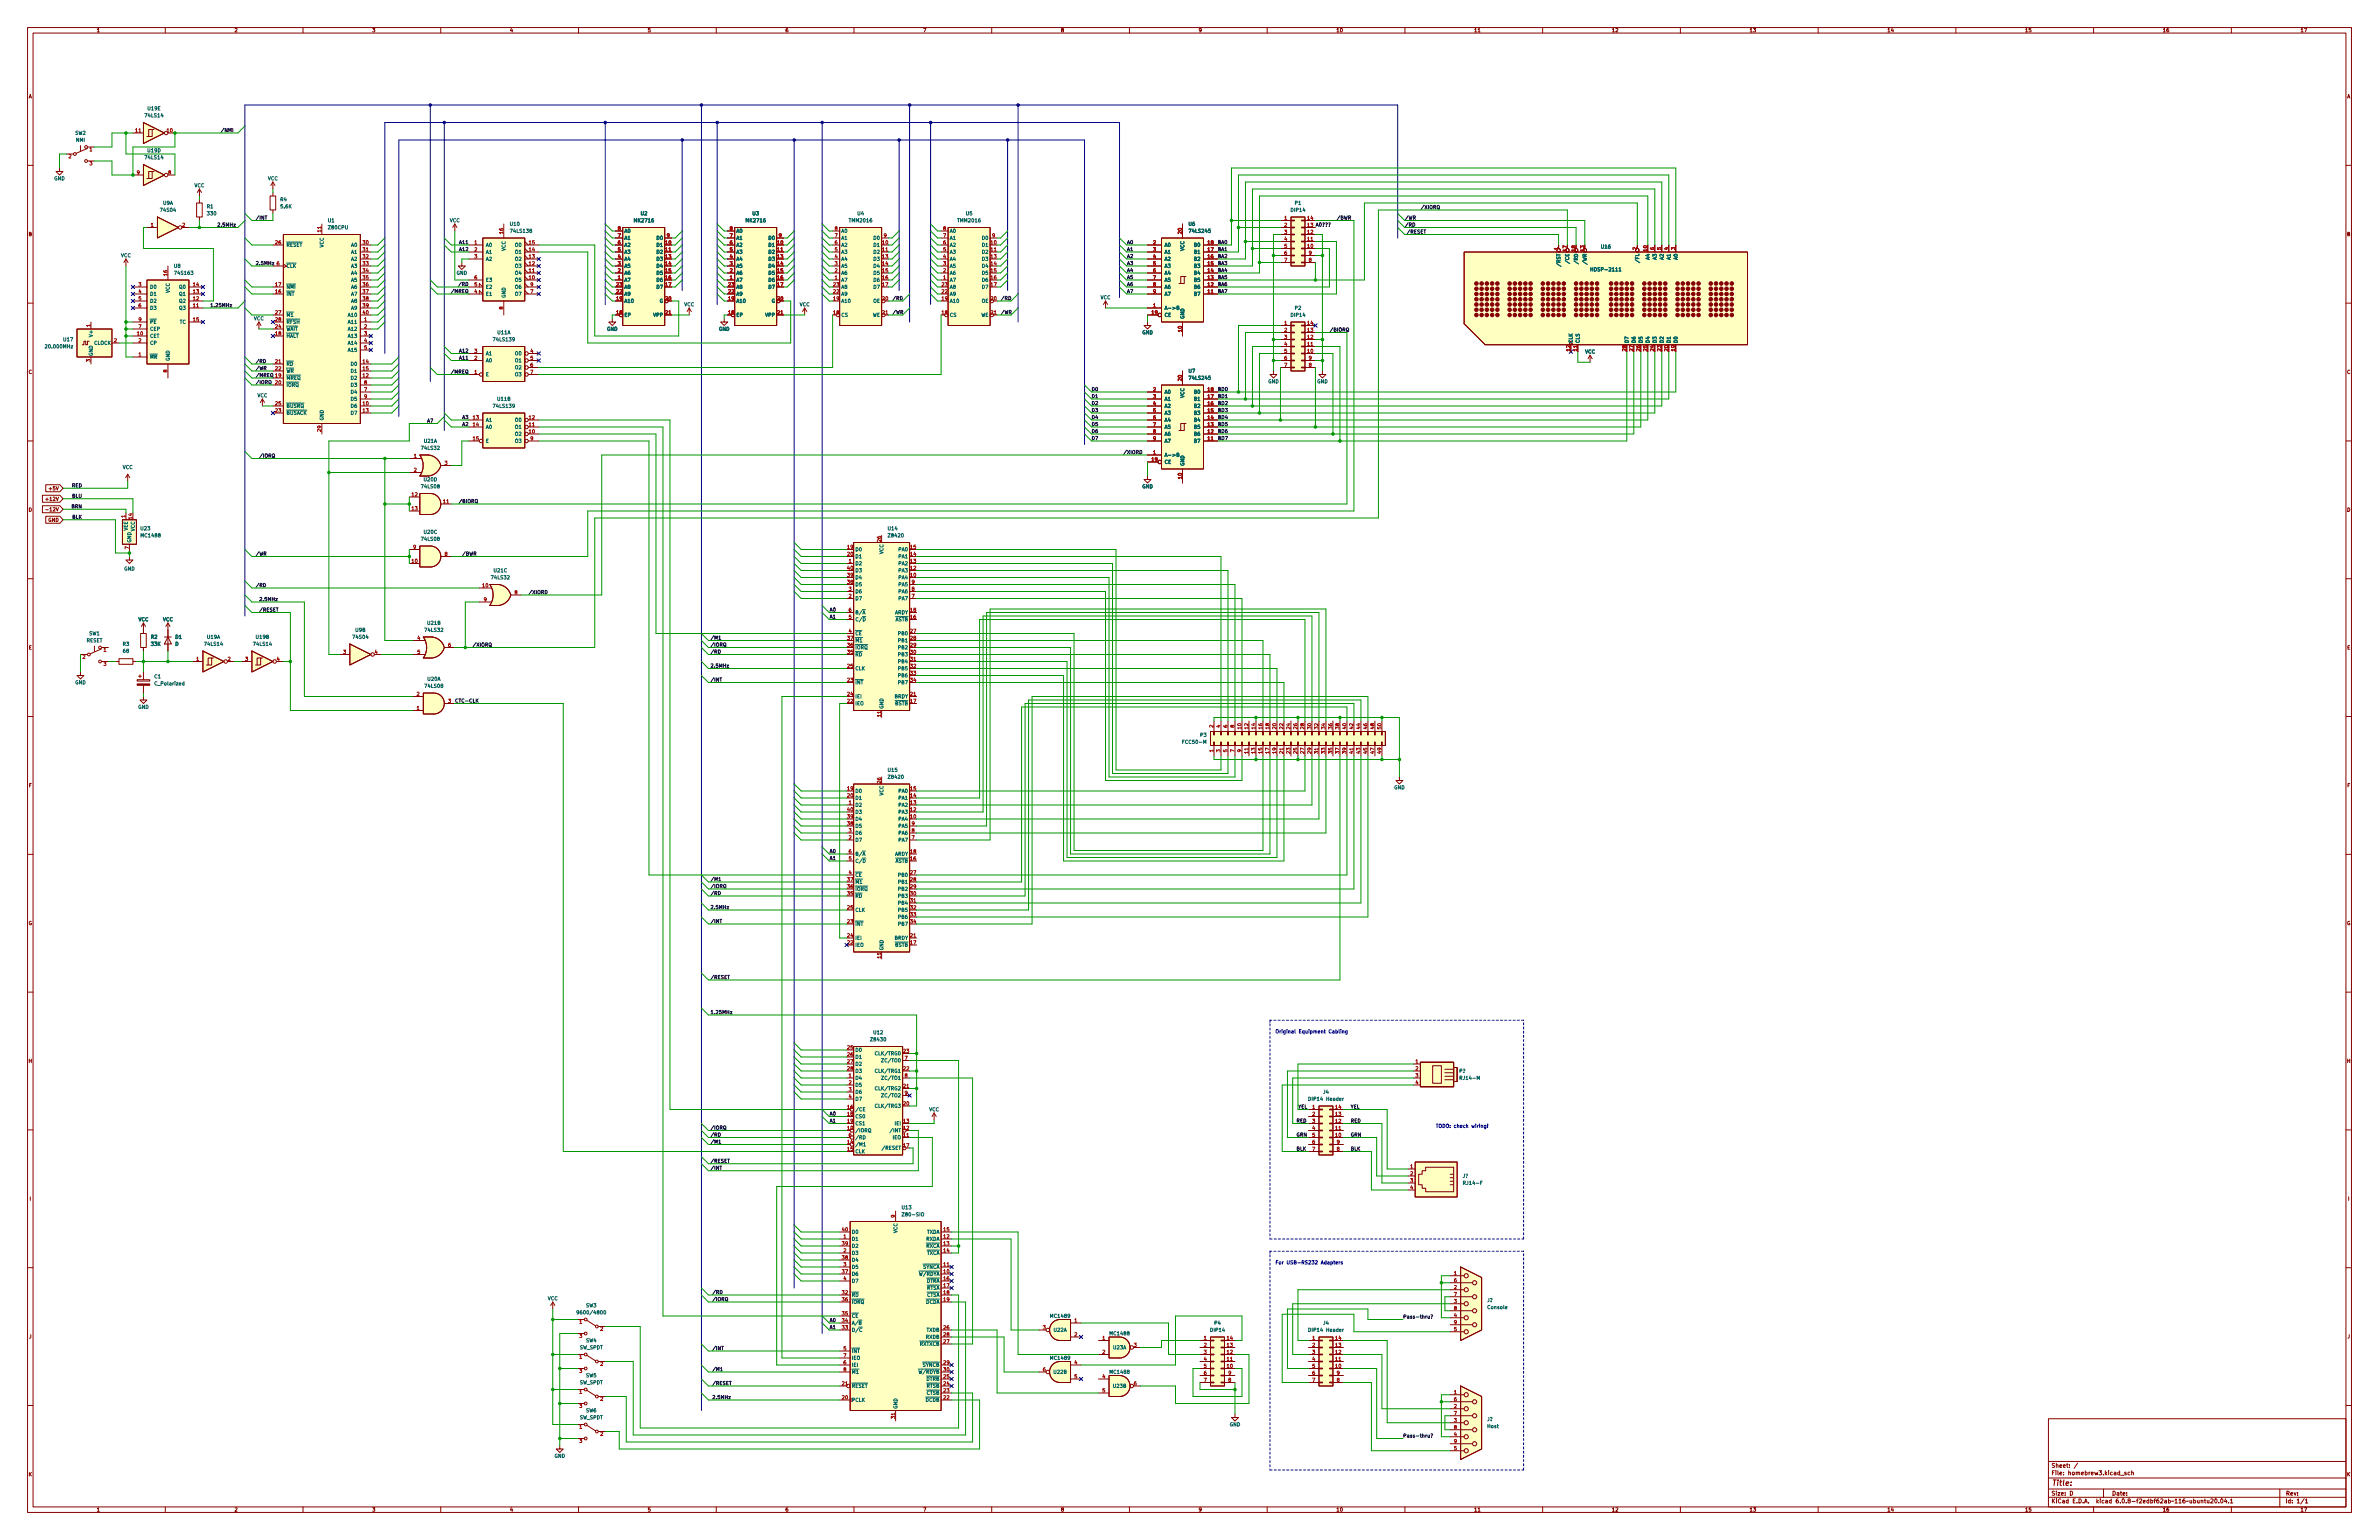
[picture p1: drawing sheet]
<svg xmlns="http://www.w3.org/2000/svg" width="864mm" height="559mm" viewBox="0 0 864 559" stroke-linecap="round" stroke-linejoin="round" font-family="sans-serif">
<defs><g id="words">
<text font-size="2.8" fill="#840000" x="744.6" y="539.1">Title:</text>
<g font-size="2.1" fill="#840000">
<text x="744.6" y="532.6">Sheet: /</text>
<text x="744.6" y="535.3">File: homebrew3.kicad_sch</text>
<text x="744.6" y="545.4">KiCad E.D.A. kicad 6.0.8-f2edbf62ab~116~ubuntu20.04.1</text>
<text x="744.6" y="542.6">Size: D</text>
<text x="766.6" y="542.6">Date:</text>
<text x="829.6" y="542.6">Rev:</text>
<text x="829.6" y="545.4">Id: 1/1</text>
</g>
<g font-size="1.8" fill="#840000">
<text x="35" y="11.7">1</text>
<text x="85" y="11.7">2</text>
<text x="135" y="11.7">3</text>
<text x="185" y="11.7">4</text>
<text x="235" y="11.7">5</text>
<text x="285" y="11.7">6</text>
<text x="335" y="11.7">7</text>
<text x="385" y="11.7">8</text>
<text x="435" y="11.7">9</text>
<text x="485" y="11.7">10</text>
<text x="535" y="11.7">11</text>
<text x="585" y="11.7">12</text>
<text x="635" y="11.7">13</text>
<text x="685" y="11.7">14</text>
<text x="735" y="11.7">15</text>
<text x="785" y="11.7">16</text>
<text x="835" y="11.7">17</text>
<text x="10.3" y="35.6">A</text>
<text x="851.9" y="35.6">A</text>
<text x="10.3" y="85.6">B</text>
<text x="851.9" y="85.6">B</text>
<text x="10.3" y="135.7">C</text>
<text x="851.9" y="135.7">C</text>
<text x="18.2" y="177.9">+5V</text>
<text x="10.3" y="185.7">D</text>
<text x="17.3" y="181.7">+12V</text>
<text x="17.7" y="185.5">-12V</text>
<text x="851.9" y="185.7">D</text>
<text x="17.5" y="189.3">GND</text>
<text x="10.4" y="235.7">E</text>
<text x="852" y="235.7">E</text>
<text x="10.4" y="285.7">F</text>
<text x="852" y="285.7">F</text>
<text x="10.3" y="335.7">G</text>
<text x="851.9" y="335.7">G</text>
<text x="10.3" y="385.6">H</text>
<text x="851.9" y="385.6">H</text>
<text x="10.7" y="435.6">I</text>
<text x="852.3" y="435.6">I</text>
<text x="10.5" y="485.7">J</text>
<text x="852.1" y="485.7">J</text>
<text x="10.3" y="535.7">K</text>
<text x="851.9" y="535.7">K</text>
<text x="35" y="548.5">1</text>
<text x="85" y="548.5">2</text>
<text x="135" y="548.5">3</text>
<text x="185" y="548.5">4</text>
<text x="235" y="548.5">5</text>
<text x="285" y="548.5">6</text>
<text x="335" y="548.5">7</text>
<text x="385" y="548.5">8</text>
<text x="435" y="548.5">9</text>
<text x="485" y="548.5">10</text>
<text x="535" y="548.5">11</text>
<text x="585" y="548.5">12</text>
<text x="635" y="548.5">13</text>
<text x="685" y="548.5">14</text>
<text x="735" y="548.5">15</text>
<text x="785" y="548.5">16</text>
<text x="835" y="548.5">17</text>
</g>
<g font-size="1.8" fill="#006464">
<text x="53.7" y="40">U19E</text>
<text x="52.8" y="42.5">74LS14</text>
<text x="27.3" y="48.9">SW2</text>
<text x="27.6" y="51.4">NMI</text>
<text x="52.8" y="57.8">74LS14</text>
<text x="53.6" y="55.2">U19D</text>
<text x="19.6" y="65.4">GND</text>
<text x="97.2" y="65.4">VCC</text>
<text x="70.5" y="67.9">VCC</text>
<text x="58.4" y="76.8">74S04</text>
<text x="59.2" y="74.3">U9A</text>
<text x="75.1" y="75.6">R1</text>
<text x="101.8" y="73">R4</text>
<text x="102" y="75.6">5.6K</text>
<text x="468.7" y="76.8">DIP14</text>
<text x="470.1" y="74.3">P1</text>
<text x="75.3" y="78.1">330</text>
<text x="119.1" y="80.6">U1</text>
<text x="119.3" y="83.2">Z80CPU</text>
<text x="163.2" y="80.6">VCC</text>
<text x="185.2" y="81.9">U10</text>
<text x="230.4" y="80.6">MK2716</text>
<text x="232.6" y="78.1">U2</text>
<text x="271" y="80.6">MK2716</text>
<text x="273.2" y="78.1">U3</text>
<text x="308.4" y="80.6">TMM2016</text>
<text x="311.3" y="78.1">U4</text>
<text x="347.8" y="80.6">TMM2016</text>
<text x="350.7" y="78.1">U5</text>
<text x="431.5" y="81.9">U6</text>
<text x="103.9" y="89.5">~{RESET}</text>
<text x="117.5" y="89.8" transform="rotate(-90 117.5 89.8)">VCC</text>
<text x="127.5" y="89.5">A0</text>
<text x="176.3" y="89.5">A0</text>
<text x="185.5" y="84.5">74LS138</text>
<text x="187.1" y="89.5">O0</text>
<text x="226.6" y="89.5">A2</text>
<text x="226.6" y="87">A1</text>
<text x="226.6" y="84.5">A0</text>
<text x="238.5" y="89.5">D1</text>
<text x="238.5" y="87">D0</text>
<text x="267.2" y="89.5">A2</text>
<text x="267.2" y="87">A1</text>
<text x="267.2" y="84.5">A0</text>
<text x="279.2" y="89.5">D1</text>
<text x="279.2" y="87">D0</text>
<text x="305.3" y="89.5">A2</text>
<text x="305.3" y="87">A1</text>
<text x="305.3" y="84.5">A0</text>
<text x="317.3" y="89.5">D1</text>
<text x="317.3" y="87">D0</text>
<text x="344.7" y="89.5">A2</text>
<text x="344.7" y="87">A1</text>
<text x="344.7" y="84.5">A0</text>
<text x="356.6" y="89.5">D1</text>
<text x="356.6" y="87">D0</text>
<text x="422.7" y="89.5">A0</text>
<text x="431.9" y="84.5">74LS245</text>
<text x="433.6" y="89.5">B0</text>
<text x="43.9" y="93.3">VCC</text>
<text x="127.5" y="92.1">A1</text>
<text x="127.5" y="94.6">A2</text>
<text x="176.3" y="92.1">A1</text>
<text x="176.3" y="94.6">A2</text>
<text x="183.5" y="91.1" transform="rotate(-90 183.5 91.1)">VCC</text>
<text x="187.1" y="94.6">O2</text>
<text x="187.1" y="92.1">O1</text>
<text x="226.6" y="94.6">A4</text>
<text x="226.6" y="92.1">A3</text>
<text x="238.5" y="92.1">D2</text>
<text x="238.5" y="94.6">D3</text>
<text x="267.2" y="94.6">A4</text>
<text x="267.2" y="92.1">A3</text>
<text x="279.2" y="92.1">D2</text>
<text x="279.2" y="94.6">D3</text>
<text x="305.3" y="94.6">A4</text>
<text x="305.3" y="92.1">A3</text>
<text x="317.3" y="92.1">D2</text>
<text x="317.3" y="94.6">D3</text>
<text x="344.7" y="94.6">A4</text>
<text x="344.7" y="92.1">A3</text>
<text x="356.6" y="92.1">D2</text>
<text x="356.6" y="94.6">D3</text>
<text x="422.7" y="92.1">A1</text>
<text x="422.7" y="94.6">A2</text>
<text x="429.9" y="91.1" transform="rotate(-90 429.9 91.1)">VCC</text>
<text x="433.6" y="94.6">B2</text>
<text x="433.6" y="92.1">B1</text>
<text x="566.4" y="96" transform="rotate(-90 566.4 96)">/RST</text>
<text x="569.6" y="94.9" transform="rotate(-90 569.6 94.9)">/CE</text>
<text x="572.8" y="95" transform="rotate(-90 572.8 95)">/RD</text>
<text x="575.9" y="95.4" transform="rotate(-90 575.9 95.4)">/WR</text>
<text x="581.3" y="90.2">U16</text>
<text x="595" y="94.6" transform="rotate(-90 595 94.6)">/FL</text>
<text x="598.8" y="94.2" transform="rotate(-90 598.8 94.2)">A4</text>
<text x="601.3" y="94.2" transform="rotate(-90 601.3 94.2)">A3</text>
<text x="603.9" y="94.2" transform="rotate(-90 603.9 94.2)">A2</text>
<text x="606.4" y="94.2" transform="rotate(-90 606.4 94.2)">A1</text>
<text x="609" y="94.2" transform="rotate(-90 609 94.2)">A0</text>
<text x="63.2" y="97.2">U8</text>
<text x="63.6" y="99.7">74S163</text>
<text x="103.9" y="97.2">~{CLK}</text>
<text x="127.5" y="97.2">A3</text>
<text x="127.5" y="99.7">A4</text>
<text x="165.7" y="99.7">GND</text>
<text x="187.1" y="99.7">O4</text>
<text x="187.1" y="97.2">O3</text>
<text x="226.6" y="99.7">A6</text>
<text x="226.6" y="97.2">A5</text>
<text x="238.5" y="97.2">D4</text>
<text x="238.5" y="99.7">D5</text>
<text x="267.2" y="99.7">A6</text>
<text x="267.2" y="97.2">A5</text>
<text x="279.2" y="97.2">D4</text>
<text x="279.2" y="99.7">D5</text>
<text x="305.3" y="99.7">A6</text>
<text x="305.3" y="97.2">A5</text>
<text x="317.3" y="97.2">D4</text>
<text x="317.3" y="99.7">D5</text>
<text x="344.7" y="99.7">A6</text>
<text x="344.7" y="97.2">A5</text>
<text x="356.6" y="97.2">D4</text>
<text x="356.6" y="99.7">D5</text>
<text x="422.7" y="97.2">A3</text>
<text x="422.7" y="99.7">A4</text>
<text x="433.6" y="99.7">B4</text>
<text x="433.6" y="97.2">B3</text>
<text x="578.2" y="98.4">HDSP-2111</text>
<text x="54.4" y="104.8">D0</text>
<text x="54.4" y="107.3">D1</text>
<text x="61.6" y="106.3" transform="rotate(-90 61.6 106.3)">VCC</text>
<text x="65.2" y="107.3">Q1</text>
<text x="65.2" y="104.8">Q0</text>
<text x="103.9" y="107.3">~{INT}</text>
<text x="103.9" y="104.8">~{NMI}</text>
<text x="127.5" y="102.2">A5</text>
<text x="127.5" y="104.8">A6</text>
<text x="127.5" y="107.3">A7</text>
<text x="176.3" y="107.3">E1</text>
<text x="176.3" y="104.8">E2</text>
<text x="176.3" y="102.2">E3</text>
<text x="187.1" y="102.2">O5</text>
<text x="187.1" y="107.3">O7</text>
<text x="187.1" y="104.8">O6</text>
<text x="226.6" y="102.2">A7</text>
<text x="226.6" y="107.3">A9</text>
<text x="226.6" y="104.8">A8</text>
<text x="238.5" y="102.2">D6</text>
<text x="238.5" y="104.8">D7</text>
<text x="267.2" y="102.2">A7</text>
<text x="267.2" y="107.3">A9</text>
<text x="267.2" y="104.8">A8</text>
<text x="279.2" y="102.2">D6</text>
<text x="279.2" y="104.8">D7</text>
<text x="305.3" y="102.2">A7</text>
<text x="305.3" y="107.3">A9</text>
<text x="305.3" y="104.8">A8</text>
<text x="317.3" y="102.2">D6</text>
<text x="317.3" y="104.8">D7</text>
<text x="344.7" y="102.2">A7</text>
<text x="344.7" y="107.3">A9</text>
<text x="344.7" y="104.8">A8</text>
<text x="356.6" y="102.2">D6</text>
<text x="356.6" y="104.8">D7</text>
<text x="422.7" y="102.2">A5</text>
<text x="422.7" y="104.8">A6</text>
<text x="422.7" y="107.3">A7</text>
<text x="433.6" y="107.3">B7</text>
<text x="433.6" y="104.8">B6</text>
<text x="433.6" y="102.2">B5</text>
<text x="54.4" y="109.9">D2</text>
<text x="54.4" y="112.4">D3</text>
<text x="65.2" y="112.4">Q3</text>
<text x="65.2" y="109.9">Q2</text>
<text x="127.5" y="109.9">A8</text>
<text x="127.5" y="112.4">A9</text>
<text x="183.5" y="108.2" transform="rotate(-90 183.5 108.2)">GND</text>
<text x="226.6" y="109.9">A10</text>
<text x="239.4" y="109.9">G</text>
<text x="248.3" y="111.1">VCC</text>
<text x="267.2" y="109.9">A10</text>
<text x="280.1" y="109.9">G</text>
<text x="290.2" y="111.1">VCC</text>
<text x="305.3" y="109.9">A10</text>
<text x="317" y="109.9">OE</text>
<text x="344.7" y="109.9">A10</text>
<text x="356.3" y="109.9">OE</text>
<text x="399.5" y="108.6">VCC</text>
<text x="422.7" y="112.4">A-&gt;B</text>
<text x="470.1" y="112.4">P2</text>
<text x="54.4" y="117.5">~{PE}</text>
<text x="65.2" y="117.5">TC</text>
<text x="92.1" y="116.2">VCC</text>
<text x="103.9" y="114.9">~{M1}</text>
<text x="103.9" y="117.5">~{RFSH}</text>
<text x="126.5" y="117.5">A11</text>
<text x="126.5" y="114.9">A10</text>
<text x="226.6" y="114.9">EP</text>
<text x="237.3" y="114.9">VPP</text>
<text x="267.2" y="114.9">EP</text>
<text x="277.9" y="114.9">VPP</text>
<text x="305.3" y="114.9">CS</text>
<text x="316.7" y="114.9">WE</text>
<text x="344.7" y="114.9">CS</text>
<text x="356.1" y="114.9">WE</text>
<text x="422.7" y="114.9">CE</text>
<text x="429.9" y="115.8" transform="rotate(-90 429.9 115.8)">GND</text>
<text x="468.7" y="114.9">DIP14</text>
<text x="23.1" y="123.8">U17</text>
<text x="33.7" y="121.8" transform="rotate(-90 33.7 121.8)">V+</text>
<text x="34.1" y="125.1">CLOCK</text>
<text x="54.4" y="122.6">CET</text>
<text x="54.4" y="125.1">CP</text>
<text x="54.4" y="120">CEP</text>
<text x="103.9" y="122.6">~{HALT}</text>
<text x="103.9" y="120">~{WAIT}</text>
<text x="126.5" y="120">A12</text>
<text x="126.5" y="122.6">A13</text>
<text x="126.5" y="125.1">A14</text>
<text x="179.3" y="123.8">74LS139</text>
<text x="180.6" y="121.3">U11A</text>
<text x="220.3" y="120">GND</text>
<text x="260.9" y="120">GND</text>
<text x="414.6" y="121.3">GND</text>
<text x="570.9" y="124.6" transform="rotate(-90 570.9 124.6)">CLK</text>
<text x="573.4" y="124.6" transform="rotate(-90 573.4 124.6)">CLS</text>
<text x="591.2" y="124.6" transform="rotate(-90 591.2 124.6)">D7</text>
<text x="593.7" y="124.6" transform="rotate(-90 593.7 124.6)">D6</text>
<text x="596.3" y="124.6" transform="rotate(-90 596.3 124.6)">D5</text>
<text x="598.8" y="124.6" transform="rotate(-90 598.8 124.6)">D4</text>
<text x="601.3" y="124.6" transform="rotate(-90 601.3 124.6)">D3</text>
<text x="603.9" y="124.6" transform="rotate(-90 603.9 124.6)">D2</text>
<text x="606.4" y="124.6" transform="rotate(-90 606.4 124.6)">D1</text>
<text x="609" y="124.6" transform="rotate(-90 609 124.6)">D0</text>
<text x="16.8" y="126.4">20.000MHz</text>
<text x="33.7" y="129.3" transform="rotate(-90 33.7 129.3)">GND</text>
<text x="54.4" y="130.2">~{MR}</text>
<text x="61.6" y="131.1" transform="rotate(-90 61.6 131.1)">GND</text>
<text x="126.5" y="127.6">A15</text>
<text x="176.3" y="131.4">A0</text>
<text x="176.3" y="128.9">A1</text>
<text x="187.1" y="128.9">O0</text>
<text x="187.1" y="131.4">O1</text>
<text x="575.3" y="128.3">VCC</text>
<text x="103.9" y="137.8">~{MREQ}</text>
<text x="103.9" y="132.7">~{RD}</text>
<text x="103.9" y="135.3">~{WR}</text>
<text x="127.5" y="137.8">D2</text>
<text x="127.5" y="132.7">D0</text>
<text x="127.5" y="135.3">D1</text>
<text x="176.3" y="136.5">E</text>
<text x="187.1" y="134">O2</text>
<text x="187.1" y="136.5">O3</text>
<text x="431.5" y="135.3">U7</text>
<text x="431.9" y="137.8">74LS245</text>
<text x="103.9" y="140.3">~{IORQ}</text>
<text x="127.5" y="142.9">D4</text>
<text x="127.5" y="140.3">D3</text>
<text x="422.7" y="142.9">A0</text>
<text x="433.6" y="142.9">B0</text>
<text x="460.3" y="139.1">GND</text>
<text x="478.1" y="139.1">GND</text>
<text x="93.4" y="144.1">VCC</text>
<text x="103.9" y="148">~{BUSRQ}</text>
<text x="127.5" y="148">D6</text>
<text x="127.5" y="145.4">D5</text>
<text x="179.3" y="148">74LS139</text>
<text x="180.6" y="145.4">U11B</text>
<text x="422.7" y="145.4">A1</text>
<text x="422.7" y="148">A2</text>
<text x="429.9" y="144.4" transform="rotate(-90 429.9 144.4)">VCC</text>
<text x="433.6" y="148">B2</text>
<text x="433.6" y="145.4">B1</text>
<text x="103.9" y="150.5">~{BUSACK}</text>
<text x="117.5" y="152.7" transform="rotate(-90 117.5 152.7)">GND</text>
<text x="127.5" y="150.5">D7</text>
<text x="176.3" y="153">A1</text>
<text x="176.3" y="155.6">A0</text>
<text x="187.1" y="155.6">O1</text>
<text x="187.1" y="153">O0</text>
<text x="422.7" y="150.5">A3</text>
<text x="422.7" y="153">A4</text>
<text x="422.7" y="155.6">A5</text>
<text x="433.6" y="155.6">B5</text>
<text x="433.6" y="153">B4</text>
<text x="433.6" y="150.5">B3</text>
<text x="153.9" y="160.7">U21A</text>
<text x="176.3" y="160.7">E</text>
<text x="187.1" y="158.1">O2</text>
<text x="187.1" y="160.7">O3</text>
<text x="422.7" y="158.1">A6</text>
<text x="422.7" y="160.7">A7</text>
<text x="433.6" y="160.7">B7</text>
<text x="433.6" y="158.1">B6</text>
<text x="153.1" y="163.2">74LS32</text>
<text x="422.7" y="165.7">A-&gt;B</text>
<text x="44.5" y="170.2">VCC</text>
<text x="422.7" y="168.3">CE</text>
<text x="429.9" y="169.2" transform="rotate(-90 429.9 169.2)">GND</text>
<text x="153.1" y="177.2">74LS08</text>
<text x="153.9" y="174.6">U20D</text>
<text x="414.6" y="177.2">GND</text>
<text x="46.4" y="192.6" transform="rotate(-90 46.4 192.6)">VEE</text>
<text x="47.6" y="197" transform="rotate(-90 47.6 197)">GND</text>
<text x="48.9" y="192.8" transform="rotate(-90 48.9 192.8)">VCC</text>
<text x="51.1" y="192.4">U23</text>
<text x="51.3" y="194.9">MC1488</text>
<text x="153.1" y="196.2">74LS08</text>
<text x="153.9" y="193.7">U20C</text>
<text x="322.4" y="192.4">U14</text>
<text x="322.7" y="194.9">Z8420</text>
<text x="310.4" y="200">D0</text>
<text x="310.4" y="202.6">D1</text>
<text x="320.7" y="201.1" transform="rotate(-90 320.7 201.1)">VCC</text>
<text x="326.3" y="202.6">PA1</text>
<text x="326.3" y="200">PA0</text>
<text x="45" y="207">GND</text>
<text x="179.3" y="207.6">U21C</text>
<text x="310.4" y="205.1">D2</text>
<text x="310.4" y="207.6">D3</text>
<text x="326.3" y="207.6">PA3</text>
<text x="326.3" y="205.1">PA2</text>
<text x="178.5" y="210.2">74LS32</text>
<text x="310.4" y="215.3">D6</text>
<text x="310.4" y="212.7">D5</text>
<text x="310.4" y="210.2">D4</text>
<text x="326.3" y="210.2">PA4</text>
<text x="326.3" y="215.3">PA6</text>
<text x="326.3" y="212.7">PA5</text>
<text x="310.4" y="217.8">D7</text>
<text x="326.3" y="217.8">PA7</text>
<text x="50.2" y="225.4">VCC</text>
<text x="59.1" y="225.4">VCC</text>
<text x="155.2" y="226.7">U21B</text>
<text x="310.4" y="222.9">B/~{A}</text>
<text x="323.5" y="225.4">~{ASTB}</text>
<text x="324.7" y="222.9">ARDY</text>
<text x="31.3" y="233">RESET</text>
<text x="32.4" y="230.5">SW1</text>
<text x="54.8" y="231.8">R2</text>
<text x="63.7" y="231.8">D1</text>
<text x="75.2" y="231.8">U19A</text>
<text x="93" y="231.8">U19B</text>
<text x="128.3" y="231.8">74S04</text>
<text x="129" y="229.2">U9B</text>
<text x="154.4" y="229.2">74LS32</text>
<text x="310.4" y="233">~{M1}</text>
<text x="310.4" y="230.5">~{CE}</text>
<text x="326.3" y="230.5">PB0</text>
<text x="326.3" y="233">PB1</text>
<text x="44.6" y="234.3">R3</text>
<text x="44.7" y="236.9">68</text>
<text x="54.9" y="234.3">33K</text>
<text x="63.6" y="234.3">D</text>
<text x="74.4" y="234.3">74LS14</text>
<text x="92.2" y="234.3">74LS14</text>
<text x="310.4" y="238.1">~{RD}</text>
<text x="310.4" y="235.6">~{IORQ}</text>
<text x="326.3" y="235.6">PB2</text>
<text x="326.3" y="238.1">PB3</text>
<text x="310.4" y="243.2">CLK</text>
<text x="326.3" y="240.7">PB4</text>
<text x="326.3" y="243.2">PB5</text>
<text x="326.3" y="245.7">PB6</text>
<text x="27.2" y="248.3">GND</text>
<text x="56.1" y="246.1">C1</text>
<text x="56.5" y="248.7">C_Polarized</text>
<text x="154.4" y="249.6">74LS08</text>
<text x="155.2" y="247">U20A</text>
<text x="310.4" y="248.3">~{INT}</text>
<text x="326.3" y="248.3">PB7</text>
<text x="50.1" y="257.2">GND</text>
<text x="310.4" y="255.9">IEO</text>
<text x="310.4" y="253.4">IEI</text>
<text x="320.7" y="257.3" transform="rotate(-90 320.7 257.3)">GND</text>
<text x="323.5" y="255.9">~{BSTB}</text>
<text x="324.7" y="253.4">BRDY</text>
<text x="429.7" y="269.9">FCC50-M</text>
<text x="435.7" y="267.3">P3</text>
<text x="322.4" y="280">U15</text>
<text x="310.4" y="287.7">D0</text>
<text x="322.7" y="282.6">Z8420</text>
<text x="326.3" y="287.7">PA0</text>
<text x="506" y="286.4">GND</text>
<text x="310.4" y="292.7">D2</text>
<text x="310.4" y="290.2">D1</text>
<text x="320.7" y="288.7" transform="rotate(-90 320.7 288.7)">VCC</text>
<text x="326.3" y="292.7">PA2</text>
<text x="326.3" y="290.2">PA1</text>
<text x="310.4" y="297.8">D4</text>
<text x="310.4" y="295.3">D3</text>
<text x="326.3" y="297.8">PA4</text>
<text x="326.3" y="295.3">PA3</text>
<text x="310.4" y="305.4">D7</text>
<text x="310.4" y="302.9">D6</text>
<text x="310.4" y="300.4">D5</text>
<text x="326.3" y="305.4">PA7</text>
<text x="326.3" y="302.9">PA6</text>
<text x="326.3" y="300.4">PA5</text>
<text x="310.4" y="310.5">B/~{A}</text>
<text x="324.7" y="310.5">ARDY</text>
<text x="323.5" y="313.1">~{ASTB}</text>
<text x="310.4" y="323.2">~{IORQ}</text>
<text x="310.4" y="320.7">~{M1}</text>
<text x="310.4" y="318.1">~{CE}</text>
<text x="326.3" y="318.1">PB0</text>
<text x="326.3" y="320.7">PB1</text>
<text x="326.3" y="323.2">PB2</text>
<text x="310.4" y="325.8">~{RD}</text>
<text x="326.3" y="325.8">PB3</text>
<text x="326.3" y="328.3">PB4</text>
<text x="310.4" y="335.9">~{INT}</text>
<text x="310.4" y="330.8">CLK</text>
<text x="326.3" y="330.8">PB5</text>
<text x="326.3" y="333.4">PB6</text>
<text x="326.3" y="335.9">PB7</text>
<text x="310.4" y="341">IEI</text>
<text x="324.7" y="341">BRDY</text>
<text x="310.4" y="343.5">IEO</text>
<text x="320.7" y="344.9" transform="rotate(-90 320.7 344.9)">GND</text>
<text x="323.5" y="343.5">~{BSTB}</text>
<text x="316.3" y="377.8">Z8430</text>
<text x="317.1" y="375.3">U12</text>
<text x="310.4" y="381.6">D0</text>
<text x="318.3" y="382.9">CLK/TRG0</text>
<text x="310.4" y="384.2">D1</text>
<text x="310.4" y="386.7">D2</text>
<text x="310.4" y="389.3">D3</text>
<text x="318.3" y="389.3">CLK/TRG1</text>
<text x="320.9" y="385.4">ZC/TO0</text>
<text x="529.7" y="389.3">P?</text>
<text x="310.4" y="391.8">D4</text>
<text x="310.4" y="394.3">D5</text>
<text x="318.3" y="395.6">CLK/TRG2</text>
<text x="320.9" y="391.8">ZC/TO1</text>
<text x="530.4" y="391.8">RJ14-M</text>
<text x="310.4" y="396.9">D6</text>
<text x="310.4" y="399.4">D7</text>
<text x="318.3" y="402">CLK/TRG3</text>
<text x="320.9" y="398.1">ZC/TO2</text>
<text x="475.6" y="399.4">DIP14 Header</text>
<text x="480.3" y="396.9">J4</text>
<text x="310.4" y="403.2">/CE</text>
<text x="310.4" y="405.8">CS0</text>
<text x="337.2" y="403.2">VCC</text>
<text x="310.4" y="410.8">/IORQ</text>
<text x="310.4" y="408.3">CS1</text>
<text x="310.4" y="413.4">/RD</text>
<text x="323.8" y="410.8">/INT</text>
<text x="324.1" y="413.4">IEO</text>
<text x="325" y="408.3">IEI</text>
<text x="310.4" y="415.9">/M1</text>
<text x="310.4" y="418.5">CLK</text>
<text x="320.8" y="417.2">/RESET</text>
<text x="530.9" y="427.4">J?</text>
<text x="531.6" y="429.9">RJ14-F</text>
<text x="327.5" y="438.8">U13</text>
<text x="328" y="441.3">Z80-SIO</text>
<text x="309.1" y="447.7">D0</text>
<text x="325.8" y="447.5" transform="rotate(-90 325.8 447.5)">VCC</text>
<text x="336.3" y="447.7">TXDA</text>
<text x="309.1" y="450.2">D1</text>
<text x="309.1" y="455.3">D3</text>
<text x="309.1" y="452.8">D2</text>
<text x="334.7" y="452.8">~{RXCA}</text>
<text x="334.9" y="455.3">~{TXCA}</text>
<text x="336.1" y="450.2">RXDA</text>
<text x="309.1" y="460.4">D5</text>
<text x="309.1" y="457.8">D4</text>
<text x="333.6" y="460.4">~{SYNCA}</text>
<text x="309.1" y="462.9">D6</text>
<text x="309.1" y="465.5">D7</text>
<text x="332.6" y="462.9">~{W/RDYA}</text>
<text x="334.8" y="465.5">~{DTRA}</text>
<text x="334.9" y="468">~{RTSA}</text>
<text x="198.8" y="471.8">VCC</text>
<text x="309.1" y="470.5">~{RD}</text>
<text x="309.1" y="473.1">~{IORQ}</text>
<text x="334.6" y="473.1">~{DCDA}</text>
<text x="334.9" y="470.5">~{CTSA}</text>
<text x="539.8" y="472.4">J?</text>
<text x="210.5" y="476.9">9600/4800</text>
<text x="212.7" y="474.3">SW3</text>
<text x="309.1" y="478.2">~{CE}</text>
<text x="381.5" y="478.2">MC1489</text>
<text x="540.1" y="475">Console</text>
<text x="309.1" y="480.7">A/~{B}</text>
<text x="336.1" y="485.8">RXDB</text>
<text x="336.3" y="483.2">TXDB</text>
<text x="382.5" y="483.2">U22A</text>
<text x="403.1" y="484.5">MC1488</text>
<text x="439.5" y="483.2">DIP14</text>
<text x="440.9" y="480.7">P4</text>
<text x="475.6" y="483.2">DIP14 Header</text>
<text x="480.3" y="480.7">J4</text>
<text x="210.4" y="489.6">SW_SPDT</text>
<text x="212.7" y="487">SW4</text>
<text x="309.1" y="490.9">~{INT}</text>
<text x="332.5" y="488.3">~{RXTXCB}</text>
<text x="404.1" y="489.6">U23A</text>
<text x="309.1" y="495.9">IEI</text>
<text x="309.1" y="493.4">IEO</text>
<text x="333.6" y="495.9">~{SYNCB}</text>
<text x="381.5" y="493.4">MC1489</text>
<text x="210.4" y="502.3">SW_SPDT</text>
<text x="212.7" y="499.7">SW5</text>
<text x="309.1" y="503.6">~{RESET}</text>
<text x="309.1" y="498.5">~{M1}</text>
<text x="332.6" y="498.5">~{W/RDYB}</text>
<text x="334.8" y="501">~{DTRB}</text>
<text x="334.9" y="503.6">~{RTSB}</text>
<text x="382.5" y="498.5">U22B</text>
<text x="403.1" y="498.5">MC1488</text>
<text x="404.1" y="503.6">U23B</text>
<text x="309.1" y="508.6">PCLK</text>
<text x="334.9" y="506.1">~{CTSB}</text>
<text x="210.4" y="515">SW_SPDT</text>
<text x="212.7" y="512.4">SW6</text>
<text x="325.8" y="511.3" transform="rotate(-90 325.8 511.3)">GND</text>
<text x="539.8" y="515.6">J?</text>
<text x="446.3" y="517.5">GND</text>
<text x="540" y="518.2">Host</text>
<text x="201.2" y="529">GND</text>
</g>
<g font-size="1.8" fill="#0f0f0f">
<text x="80" y="47.9">/NMI</text>
<text x="515.6" y="75.8">/XIORQ</text>
<text x="78.7" y="82.2">2.5MHz</text>
<text x="92.7" y="79.7">/INT</text>
<text x="474.6" y="82.3">13 A0???</text>
<text x="485.1" y="79.7">/BWR</text>
<text x="509.9" y="82.2">/RD</text>
<text x="509.9" y="79.7">/WR</text>
<text x="166.9" y="88.5">A11</text>
<text x="409.2" y="88.5">A0</text>
<text x="442" y="88.5">BA0</text>
<text x="510.5" y="84.7">/RESET</text>
<text x="166.9" y="91.1">A12</text>
<text x="409.2" y="93.6">A2</text>
<text x="409.2" y="91.1">A1</text>
<text x="442" y="91.1">BA1</text>
<text x="442" y="93.6">BA2</text>
<text x="92.7" y="96.2">2.5MHz</text>
<text x="409.2" y="96.2">A3</text>
<text x="409.2" y="98.7">A4</text>
<text x="409.2" y="101.2">A5</text>
<text x="442" y="96.2">BA3</text>
<text x="442" y="101.2">BA5</text>
<text x="442" y="98.7">BA4</text>
<text x="164.4" y="106.3">/MREQ</text>
<text x="167.1" y="103.8">/RD</text>
<text x="409.2" y="106.3">A7</text>
<text x="409.2" y="103.8">A6</text>
<text x="442" y="106.3">BA7</text>
<text x="442" y="103.8">BA6</text>
<text x="76.2" y="111.4">1.25MHz</text>
<text x="323.8" y="108.9">/RD</text>
<text x="323.8" y="113.9">/WR</text>
<text x="363.2" y="108.9">/RD</text>
<text x="363.2" y="113.9">/WR</text>
<text x="482.6" y="120.3">/BIORQ</text>
<text x="92.7" y="131.7">/RD</text>
<text x="166.9" y="130.5">A11</text>
<text x="166.9" y="127.9">A12</text>
<text x="92.7" y="134.3">/WR</text>
<text x="92.7" y="136.8">/MREQ</text>
<text x="164.4" y="135.5">/MREQ</text>
<text x="92.7" y="139.3">/IORQ</text>
<text x="396.5" y="141.9">D0</text>
<text x="442" y="141.9">BD0</text>
<text x="396.5" y="147">D2</text>
<text x="396.5" y="144.4">D1</text>
<text x="396.5" y="149.5">D3</text>
<text x="442" y="144.4">BD1</text>
<text x="442" y="147">BD2</text>
<text x="442" y="149.5">BD3</text>
<text x="154.9" y="153.3">A7</text>
<text x="167.9" y="152">A3</text>
<text x="167.9" y="154.6">A2</text>
<text x="396.5" y="152">D4</text>
<text x="396.5" y="154.6">D5</text>
<text x="442" y="152">BD4</text>
<text x="442" y="154.6">BD5</text>
<text x="396.5" y="157.1">D6</text>
<text x="396.5" y="159.7">D7</text>
<text x="442" y="159.7">BD7</text>
<text x="442" y="157.1">BD6</text>
<text x="94" y="166">/IORQ</text>
<text x="407.7" y="164.7">/XIORD</text>
<text x="26.1" y="176.8">RED</text>
<text x="26" y="184.4">BRN</text>
<text x="26.2" y="180.6">BLU</text>
<text x="166.4" y="182.5">/BIORQ</text>
<text x="26.2" y="188.2">BLK</text>
<text x="92.7" y="201.6">/WR</text>
<text x="167.6" y="201.6">/BWR</text>
<text x="92.7" y="213">/RD</text>
<text x="191.8" y="215.5">/XIORD</text>
<text x="94" y="221.9">/RESET</text>
<text x="94" y="218.1">2.5MHz</text>
<text x="301.3" y="221.9">A0</text>
<text x="301.3" y="224.4">A1</text>
<text x="257.8" y="232.1">/M1</text>
<text x="171.4" y="234.6">/XIORQ</text>
<text x="257.8" y="237.1">/RD</text>
<text x="257.8" y="234.6">/IORQ</text>
<text x="257.8" y="242.2">2.5MHz</text>
<text x="257.8" y="247.3">/INT</text>
<text x="165.1" y="254.9">CTC-CLK</text>
<text x="301.3" y="309.5">A0</text>
<text x="301.3" y="312.1">A1</text>
<text x="257.8" y="322.2">/IORQ</text>
<text x="257.8" y="319.7">/M1</text>
<text x="257.8" y="324.8">/RD</text>
<text x="257.8" y="329.9">2.5MHz</text>
<text x="257.8" y="334.9">/INT</text>
<text x="257.8" y="355.3">/RESET</text>
<text x="257.8" y="368">1.25MHz</text>
<text x="301.3" y="404.8">A0</text>
<text x="301.3" y="407.3">A1</text>
<text x="470.5" y="407.3">RED</text>
<text x="471.2" y="402.2">YEL</text>
<text x="490.2" y="402.2">YEL</text>
<text x="490.2" y="407.3">RED</text>
<text x="257.8" y="412.4">/RD</text>
<text x="257.8" y="409.9">/IORQ</text>
<text x="470.5" y="412.4">GRN</text>
<text x="490.2" y="412.4">GRN</text>
<text x="257.8" y="414.9">/M1</text>
<text x="470.5" y="417.5">BLK</text>
<text x="490.2" y="417.5">BLK</text>
<text x="257.8" y="421.9">/RESET</text>
<text x="257.8" y="424.5">/INT</text>
<text x="258.4" y="469.6">/RD</text>
<text x="258.4" y="472.1">/IORQ</text>
<text x="301.3" y="479.7">A0</text>
<text x="509.3" y="478.4">Pass-thru?</text>
<text x="301.3" y="482.3">A1</text>
<text x="258.4" y="489.9">/INT</text>
<text x="258.4" y="497.5">/M1</text>
<text x="258.4" y="502.6">/RESET</text>
<text x="258.4" y="507.7">2.5MHz</text>
<text x="509.3" y="521.6">Pass-thru?</text>
</g>
<g font-size="1.8" fill="#a90000">
<text x="49.2" y="48">11</text>
<text x="60.6" y="48">10</text>
<text x="24.9" y="57.4">2</text>
<text x="32.5" y="54.9">1</text>
<text x="32.5" y="59.9">3</text>
<text x="49.7" y="63.2">9</text>
<text x="61.1" y="63.2">8</text>
<text x="54.8" y="82.3">1</text>
<text x="66.2" y="82.3">2</text>
<text x="224.3" y="83.6">8</text>
<text x="264.9" y="83.6">8</text>
<text x="303" y="83.6">8</text>
<text x="342.4" y="83.6">8</text>
<text x="466.2" y="79.8">1</text>
<text x="466.2" y="82.3">2</text>
<text x="474.6" y="79.8">14</text>
<text x="100" y="88.6">26</text>
<text x="116.6" y="84.2" transform="rotate(-90 116.6 84.2)">11</text>
<text x="131.7" y="88.6">30</text>
<text x="172.2" y="88.6">1</text>
<text x="182.6" y="84.8" transform="rotate(-90 182.6 84.8)">16</text>
<text x="192.1" y="88.6">15</text>
<text x="224.3" y="88.6">6</text>
<text x="224.3" y="86.1">7</text>
<text x="241.6" y="88.6">10</text>
<text x="242.1" y="86.1">9</text>
<text x="264.9" y="88.6">6</text>
<text x="264.9" y="86.1">7</text>
<text x="282.2" y="88.6">10</text>
<text x="282.7" y="86.1">9</text>
<text x="303" y="88.6">6</text>
<text x="303" y="86.1">7</text>
<text x="320.3" y="88.6">10</text>
<text x="320.8" y="86.1">9</text>
<text x="342.4" y="88.6">6</text>
<text x="342.4" y="86.1">7</text>
<text x="359.7" y="88.6">10</text>
<text x="360.2" y="86.1">9</text>
<text x="418.6" y="88.6">2</text>
<text x="429" y="84.8" transform="rotate(-90 429 84.8)">20</text>
<text x="438.4" y="88.6">18</text>
<text x="466.2" y="84.8">3</text>
<text x="466.2" y="87.4">4</text>
<text x="466.2" y="89.9">5</text>
<text x="474.6" y="89.9">10</text>
<text x="474.6" y="87.4">11</text>
<text x="474.6" y="84.8">12</text>
<text x="131.7" y="91.2">31</text>
<text x="131.7" y="93.7">32</text>
<text x="172.2" y="91.2">2</text>
<text x="172.2" y="93.7">3</text>
<text x="192.1" y="93.7">13</text>
<text x="192.1" y="91.2">14</text>
<text x="224.3" y="93.7">4</text>
<text x="224.3" y="91.2">5</text>
<text x="241.6" y="91.2">11</text>
<text x="241.6" y="93.7">13</text>
<text x="264.9" y="93.7">4</text>
<text x="264.9" y="91.2">5</text>
<text x="282.2" y="91.2">11</text>
<text x="282.2" y="93.7">13</text>
<text x="303" y="93.7">4</text>
<text x="303" y="91.2">5</text>
<text x="320.3" y="91.2">11</text>
<text x="320.3" y="93.7">13</text>
<text x="342.4" y="93.7">4</text>
<text x="342.4" y="91.2">5</text>
<text x="359.7" y="91.2">11</text>
<text x="359.7" y="93.7">13</text>
<text x="418.6" y="91.2">3</text>
<text x="418.6" y="93.7">4</text>
<text x="438.4" y="93.7">16</text>
<text x="438.4" y="91.2">17</text>
<text x="466.2" y="92.5">6</text>
<text x="466.2" y="95">7</text>
<text x="475.1" y="95">8</text>
<text x="475.1" y="92.5">9</text>
<text x="565.5" y="90.7" transform="rotate(-90 565.5 90.7)">1</text>
<text x="568.7" y="91.2" transform="rotate(-90 568.7 91.2)">17</text>
<text x="571.9" y="91.2" transform="rotate(-90 571.9 91.2)">18</text>
<text x="575.1" y="91.2" transform="rotate(-90 575.1 91.2)">13</text>
<text x="594.1" y="90.7" transform="rotate(-90 594.1 90.7)">2</text>
<text x="597.9" y="91.2" transform="rotate(-90 597.9 91.2)">10</text>
<text x="600.5" y="90.7" transform="rotate(-90 600.5 90.7)">6</text>
<text x="603" y="90.7" transform="rotate(-90 603 90.7)">5</text>
<text x="605.5" y="90.7" transform="rotate(-90 605.5 90.7)">4</text>
<text x="608.1" y="90.7" transform="rotate(-90 608.1 90.7)">3</text>
<text x="60.7" y="100" transform="rotate(-90 60.7 100)">16</text>
<text x="100.5" y="96.3">6</text>
<text x="131.7" y="96.3">33</text>
<text x="131.7" y="98.8">34</text>
<text x="131.7" y="101.3">35</text>
<text x="172.2" y="101.3">6</text>
<text x="192.1" y="101.3">10</text>
<text x="192.1" y="98.8">11</text>
<text x="192.1" y="96.3">12</text>
<text x="224.3" y="101.3">1</text>
<text x="224.3" y="98.8">2</text>
<text x="224.3" y="96.3">3</text>
<text x="241.6" y="96.3">14</text>
<text x="241.6" y="98.8">15</text>
<text x="241.6" y="101.3">16</text>
<text x="264.9" y="101.3">1</text>
<text x="264.9" y="98.8">2</text>
<text x="264.9" y="96.3">3</text>
<text x="282.2" y="96.3">14</text>
<text x="282.2" y="98.8">15</text>
<text x="282.2" y="101.3">16</text>
<text x="303" y="101.3">1</text>
<text x="303" y="98.8">2</text>
<text x="303" y="96.3">3</text>
<text x="320.3" y="96.3">14</text>
<text x="320.3" y="98.8">15</text>
<text x="320.3" y="101.3">16</text>
<text x="342.4" y="101.3">1</text>
<text x="342.4" y="98.8">2</text>
<text x="342.4" y="96.3">3</text>
<text x="359.7" y="96.3">14</text>
<text x="359.7" y="98.8">15</text>
<text x="359.7" y="101.3">16</text>
<text x="418.6" y="96.3">5</text>
<text x="418.6" y="98.8">6</text>
<text x="418.6" y="101.3">7</text>
<text x="438.4" y="101.3">13</text>
<text x="438.4" y="98.8">14</text>
<text x="438.4" y="96.3">15</text>
<text x="50.3" y="103.9">3</text>
<text x="50.3" y="106.4">4</text>
<text x="70.1" y="106.4">13</text>
<text x="70.1" y="103.9">14</text>
<text x="100" y="106.4">16</text>
<text x="100" y="103.9">17</text>
<text x="131.7" y="103.9">36</text>
<text x="131.7" y="106.4">37</text>
<text x="172.2" y="106.4">4</text>
<text x="172.2" y="103.9">5</text>
<text x="192.5" y="106.4">7</text>
<text x="192.5" y="103.9">9</text>
<text x="223.8" y="106.4">22</text>
<text x="223.8" y="103.9">23</text>
<text x="241.6" y="103.9">17</text>
<text x="264.4" y="106.4">22</text>
<text x="264.4" y="103.9">23</text>
<text x="282.2" y="103.9">17</text>
<text x="302.5" y="106.4">22</text>
<text x="302.5" y="103.9">23</text>
<text x="320.3" y="103.9">17</text>
<text x="341.9" y="106.4">22</text>
<text x="341.9" y="103.9">23</text>
<text x="359.7" y="103.9">17</text>
<text x="418.6" y="103.9">8</text>
<text x="418.6" y="106.4">9</text>
<text x="438.4" y="106.4">11</text>
<text x="438.4" y="103.9">12</text>
<text x="50.3" y="109">5</text>
<text x="50.3" y="111.5">6</text>
<text x="70.1" y="111.5">11</text>
<text x="70.1" y="109">12</text>
<text x="131.7" y="109">38</text>
<text x="131.7" y="111.5">39</text>
<text x="182.6" y="112.3" transform="rotate(-90 182.6 112.3)">8</text>
<text x="223.8" y="109">19</text>
<text x="241.6" y="109">20</text>
<text x="264.4" y="109">19</text>
<text x="282.2" y="109">20</text>
<text x="302.5" y="109">19</text>
<text x="320.3" y="109">20</text>
<text x="341.9" y="109">19</text>
<text x="359.7" y="109">20</text>
<text x="418.6" y="111.5">1</text>
<text x="32.8" y="118.6" transform="rotate(-90 32.8 118.6)">1</text>
<text x="50.3" y="119.1">7</text>
<text x="50.3" y="116.6">9</text>
<text x="70.1" y="116.6">15</text>
<text x="100" y="119.1">24</text>
<text x="100" y="114">27</text>
<text x="100" y="116.6">28</text>
<text x="131.7" y="114">40</text>
<text x="132.2" y="116.6">1</text>
<text x="132.2" y="119.1">2</text>
<text x="223.8" y="114">18</text>
<text x="241.6" y="114">21</text>
<text x="264.4" y="114">18</text>
<text x="282.2" y="114">21</text>
<text x="302.5" y="114">18</text>
<text x="320.3" y="114">21</text>
<text x="341.9" y="114">18</text>
<text x="359.7" y="114">21</text>
<text x="418.1" y="114">19</text>
<text x="466.2" y="117.9">1</text>
<text x="474.6" y="117.9">14</text>
<text x="41.4" y="124.2">2</text>
<text x="49.8" y="121.7">10</text>
<text x="50.3" y="124.2">2</text>
<text x="100" y="121.7">18</text>
<text x="132.2" y="121.7">3</text>
<text x="132.2" y="124.2">4</text>
<text x="429" y="120.4" transform="rotate(-90 429 120.4)">10</text>
<text x="466.2" y="120.4">2</text>
<text x="466.2" y="122.9">3</text>
<text x="466.2" y="125.5">4</text>
<text x="474.6" y="125.5">11</text>
<text x="474.6" y="122.9">12</text>
<text x="474.6" y="120.4">13</text>
<text x="32.8" y="131.3" transform="rotate(-90 32.8 131.3)">3</text>
<text x="50.3" y="129.3">1</text>
<text x="100" y="131.8">21</text>
<text x="131.7" y="131.8">14</text>
<text x="132.2" y="126.7">5</text>
<text x="172.2" y="130.6">2</text>
<text x="172.2" y="128">3</text>
<text x="192.5" y="128">4</text>
<text x="192.5" y="130.6">5</text>
<text x="466.2" y="128">5</text>
<text x="466.2" y="130.6">6</text>
<text x="474.6" y="128">10</text>
<text x="475.1" y="130.6">9</text>
<text x="570" y="127.3" transform="rotate(-90 570 127.3)">12</text>
<text x="572.5" y="127.3" transform="rotate(-90 572.5 127.3)">11</text>
<text x="590.3" y="127.3" transform="rotate(-90 590.3 127.3)">28</text>
<text x="592.8" y="127.3" transform="rotate(-90 592.8 127.3)">27</text>
<text x="595.4" y="127.3" transform="rotate(-90 595.4 127.3)">26</text>
<text x="597.9" y="127.3" transform="rotate(-90 597.9 127.3)">25</text>
<text x="600.5" y="127.3" transform="rotate(-90 600.5 127.3)">24</text>
<text x="603" y="127.3" transform="rotate(-90 603 127.3)">23</text>
<text x="605.5" y="127.3" transform="rotate(-90 605.5 127.3)">20</text>
<text x="608.1" y="127.3" transform="rotate(-90 608.1 127.3)">19</text>
<text x="60.7" y="135.1" transform="rotate(-90 60.7 135.1)">8</text>
<text x="100" y="136.9">19</text>
<text x="100" y="134.4">22</text>
<text x="131.7" y="136.9">12</text>
<text x="131.7" y="134.4">15</text>
<text x="172.2" y="135.6">1</text>
<text x="192.5" y="133.1">6</text>
<text x="192.5" y="135.6">7</text>
<text x="466.2" y="133.1">7</text>
<text x="475.1" y="133.1">8</text>
<text x="100" y="139.4">20</text>
<text x="132.2" y="142">7</text>
<text x="132.2" y="139.4">8</text>
<text x="418.6" y="142">2</text>
<text x="429" y="138.1" transform="rotate(-90 429 138.1)">20</text>
<text x="438.4" y="142">18</text>
<text x="100" y="149.6">23</text>
<text x="100" y="147.1">25</text>
<text x="131.7" y="147.1">10</text>
<text x="131.7" y="149.6">13</text>
<text x="132.2" y="144.5">9</text>
<text x="418.6" y="144.5">3</text>
<text x="418.6" y="147.1">4</text>
<text x="418.6" y="149.6">5</text>
<text x="438.4" y="149.6">15</text>
<text x="438.4" y="147.1">16</text>
<text x="438.4" y="144.5">17</text>
<text x="171.7" y="152.1">13</text>
<text x="171.7" y="154.7">14</text>
<text x="192.1" y="154.7">11</text>
<text x="192.1" y="152.1">12</text>
<text x="418.6" y="152.1">6</text>
<text x="418.6" y="154.7">7</text>
<text x="438.4" y="154.7">13</text>
<text x="438.4" y="152.1">14</text>
<text x="116.6" y="156.6" transform="rotate(-90 116.6 156.6)">29</text>
<text x="171.7" y="159.8">15</text>
<text x="192.1" y="157.2">10</text>
<text x="192.5" y="159.8">9</text>
<text x="418.6" y="157.2">8</text>
<text x="418.6" y="159.8">9</text>
<text x="438.4" y="159.8">11</text>
<text x="438.4" y="157.2">12</text>
<text x="150.3" y="166.1">1</text>
<text x="418.1" y="167.4">19</text>
<text x="418.6" y="164.8">1</text>
<text x="150.3" y="171.2">2</text>
<text x="161.4" y="168.7">3</text>
<text x="429" y="173.7" transform="rotate(-90 429 173.7)">10</text>
<text x="149.5" y="180.1">12</text>
<text x="149.5" y="185.2">13</text>
<text x="160.9" y="182.6">11</text>
<text x="45.5" y="187.8" transform="rotate(-90 45.5 187.8)">1</text>
<text x="48" y="188.3" transform="rotate(-90 48 188.3)">14</text>
<text x="319.8" y="196.6" transform="rotate(-90 319.8 196.6)">26</text>
<text x="46.7" y="199.2" transform="rotate(-90 46.7 199.2)">7</text>
<text x="150" y="199.1">9</text>
<text x="161.4" y="201.7">8</text>
<text x="307.6" y="199.1">19</text>
<text x="307.6" y="201.7">20</text>
<text x="330.5" y="201.7">14</text>
<text x="330.5" y="199.1">15</text>
<text x="149.5" y="204.2">10</text>
<text x="307.6" y="209.3">39</text>
<text x="307.6" y="206.8">40</text>
<text x="308.1" y="204.2">1</text>
<text x="330.5" y="209.3">10</text>
<text x="330.5" y="206.8">12</text>
<text x="330.5" y="204.2">13</text>
<text x="175.2" y="213.1">10</text>
<text x="186.8" y="215.6">8</text>
<text x="307.6" y="211.8">38</text>
<text x="308.1" y="214.4">3</text>
<text x="331" y="214.4">8</text>
<text x="331" y="211.8">9</text>
<text x="175.7" y="218.2">9</text>
<text x="308.1" y="216.9">2</text>
<text x="308.1" y="222">6</text>
<text x="330.5" y="222">18</text>
<text x="331" y="216.9">7</text>
<text x="308.1" y="224.5">5</text>
<text x="330.5" y="224.5">16</text>
<text x="151.5" y="232.2">4</text>
<text x="307.6" y="232.2">37</text>
<text x="308.1" y="229.6">4</text>
<text x="330.5" y="229.6">27</text>
<text x="330.5" y="232.2">28</text>
<text x="30" y="239">2</text>
<text x="37.6" y="236.5">1</text>
<text x="71.3" y="239.8">1</text>
<text x="82.7" y="239.8">2</text>
<text x="89" y="239.8">3</text>
<text x="100.5" y="239.8">4</text>
<text x="124.6" y="237.2">3</text>
<text x="136" y="237.2">4</text>
<text x="151.5" y="237.2">5</text>
<text x="162.7" y="234.7">6</text>
<text x="307.6" y="237.2">35</text>
<text x="307.6" y="234.7">36</text>
<text x="330.5" y="234.7">29</text>
<text x="330.5" y="237.2">30</text>
<text x="330.5" y="239.8">31</text>
<text x="37.6" y="241.6">3</text>
<text x="307.6" y="242.3">25</text>
<text x="330.5" y="242.3">32</text>
<text x="330.5" y="244.9">33</text>
<text x="307.6" y="247.4">23</text>
<text x="330.5" y="247.4">34</text>
<text x="151.3" y="257.6">1</text>
<text x="151.3" y="252.5">2</text>
<text x="162.7" y="255">3</text>
<text x="307.6" y="255">22</text>
<text x="307.6" y="252.5">24</text>
<text x="330.5" y="255">17</text>
<text x="330.5" y="252.5">21</text>
<text x="319.8" y="260.1" transform="rotate(-90 319.8 260.1)">11</text>
<text x="440.4" y="264" transform="rotate(-90 440.4 264)">2</text>
<text x="443" y="264" transform="rotate(-90 443 264)">4</text>
<text x="445.5" y="264" transform="rotate(-90 445.5 264)">6</text>
<text x="448.1" y="264" transform="rotate(-90 448.1 264)">8</text>
<text x="450.6" y="264.5" transform="rotate(-90 450.6 264.5)">10</text>
<text x="453.1" y="264.5" transform="rotate(-90 453.1 264.5)">12</text>
<text x="455.7" y="264.5" transform="rotate(-90 455.7 264.5)">14</text>
<text x="458.2" y="264.5" transform="rotate(-90 458.2 264.5)">16</text>
<text x="460.8" y="264.5" transform="rotate(-90 460.8 264.5)">18</text>
<text x="463.3" y="264.5" transform="rotate(-90 463.3 264.5)">20</text>
<text x="465.8" y="264.5" transform="rotate(-90 465.8 264.5)">22</text>
<text x="468.4" y="264.5" transform="rotate(-90 468.4 264.5)">24</text>
<text x="470.9" y="264.5" transform="rotate(-90 470.9 264.5)">26</text>
<text x="473.5" y="264.5" transform="rotate(-90 473.5 264.5)">28</text>
<text x="476" y="264.5" transform="rotate(-90 476 264.5)">30</text>
<text x="478.5" y="264.5" transform="rotate(-90 478.5 264.5)">32</text>
<text x="481.1" y="264.5" transform="rotate(-90 481.1 264.5)">34</text>
<text x="483.6" y="264.5" transform="rotate(-90 483.6 264.5)">36</text>
<text x="486.2" y="264.5" transform="rotate(-90 486.2 264.5)">38</text>
<text x="488.7" y="264.5" transform="rotate(-90 488.7 264.5)">40</text>
<text x="491.2" y="264.5" transform="rotate(-90 491.2 264.5)">42</text>
<text x="493.8" y="264.5" transform="rotate(-90 493.8 264.5)">44</text>
<text x="496.3" y="264.5" transform="rotate(-90 496.3 264.5)">46</text>
<text x="498.9" y="264.5" transform="rotate(-90 498.9 264.5)">48</text>
<text x="501.4" y="264.5" transform="rotate(-90 501.4 264.5)">50</text>
<text x="440.4" y="272.9" transform="rotate(-90 440.4 272.9)">1</text>
<text x="443" y="272.9" transform="rotate(-90 443 272.9)">3</text>
<text x="445.5" y="272.9" transform="rotate(-90 445.5 272.9)">5</text>
<text x="448.1" y="272.9" transform="rotate(-90 448.1 272.9)">7</text>
<text x="450.6" y="272.9" transform="rotate(-90 450.6 272.9)">9</text>
<text x="453.1" y="273.4" transform="rotate(-90 453.1 273.4)">11</text>
<text x="455.7" y="273.4" transform="rotate(-90 455.7 273.4)">13</text>
<text x="458.2" y="273.4" transform="rotate(-90 458.2 273.4)">15</text>
<text x="460.8" y="273.4" transform="rotate(-90 460.8 273.4)">17</text>
<text x="463.3" y="273.4" transform="rotate(-90 463.3 273.4)">19</text>
<text x="465.8" y="273.4" transform="rotate(-90 465.8 273.4)">21</text>
<text x="468.4" y="273.4" transform="rotate(-90 468.4 273.4)">23</text>
<text x="470.9" y="273.4" transform="rotate(-90 470.9 273.4)">25</text>
<text x="473.5" y="273.4" transform="rotate(-90 473.5 273.4)">27</text>
<text x="476" y="273.4" transform="rotate(-90 476 273.4)">29</text>
<text x="478.5" y="273.4" transform="rotate(-90 478.5 273.4)">31</text>
<text x="481.1" y="273.4" transform="rotate(-90 481.1 273.4)">33</text>
<text x="483.6" y="273.4" transform="rotate(-90 483.6 273.4)">35</text>
<text x="486.2" y="273.4" transform="rotate(-90 486.2 273.4)">37</text>
<text x="488.7" y="273.4" transform="rotate(-90 488.7 273.4)">39</text>
<text x="491.2" y="273.4" transform="rotate(-90 491.2 273.4)">41</text>
<text x="493.8" y="273.4" transform="rotate(-90 493.8 273.4)">43</text>
<text x="496.3" y="273.4" transform="rotate(-90 496.3 273.4)">45</text>
<text x="498.9" y="273.4" transform="rotate(-90 498.9 273.4)">47</text>
<text x="501.4" y="273.4" transform="rotate(-90 501.4 273.4)">49</text>
<text x="307.6" y="286.8">19</text>
<text x="319.8" y="284.2" transform="rotate(-90 319.8 284.2)">26</text>
<text x="330.5" y="286.8">15</text>
<text x="307.6" y="289.3">20</text>
<text x="308.1" y="291.8">1</text>
<text x="330.5" y="291.8">13</text>
<text x="330.5" y="289.3">14</text>
<text x="307.6" y="299.5">38</text>
<text x="307.6" y="296.9">39</text>
<text x="307.6" y="294.4">40</text>
<text x="330.5" y="296.9">10</text>
<text x="330.5" y="294.4">12</text>
<text x="331" y="299.5">9</text>
<text x="308.1" y="304.5">2</text>
<text x="308.1" y="302">3</text>
<text x="331" y="304.5">7</text>
<text x="331" y="302">8</text>
<text x="308.1" y="309.6">6</text>
<text x="330.5" y="309.6">18</text>
<text x="308.1" y="317.2">4</text>
<text x="308.1" y="312.2">5</text>
<text x="330.5" y="312.2">16</text>
<text x="330.5" y="317.2">27</text>
<text x="307.6" y="322.3">36</text>
<text x="307.6" y="319.8">37</text>
<text x="330.5" y="319.8">28</text>
<text x="330.5" y="322.3">29</text>
<text x="307.6" y="329.9">25</text>
<text x="307.6" y="324.9">35</text>
<text x="330.5" y="324.9">30</text>
<text x="330.5" y="327.4">31</text>
<text x="330.5" y="329.9">32</text>
<text x="307.6" y="335">23</text>
<text x="330.5" y="332.5">33</text>
<text x="330.5" y="335">34</text>
<text x="307.6" y="340.1">24</text>
<text x="330.5" y="340.1">21</text>
<text x="307.6" y="342.6">22</text>
<text x="319.8" y="347.7" transform="rotate(-90 319.8 347.7)">11</text>
<text x="330.5" y="342.6">17</text>
<text x="307.6" y="380.7">25</text>
<text x="307.6" y="383.3">26</text>
<text x="327.9" y="382">23</text>
<text x="307.6" y="385.8">27</text>
<text x="307.6" y="388.4">28</text>
<text x="327.9" y="388.4">22</text>
<text x="328.4" y="384.6">7</text>
<text x="513.9" y="385.8">1</text>
<text x="513.9" y="388.4">2</text>
<text x="308.1" y="390.9">1</text>
<text x="308.1" y="393.4">2</text>
<text x="308.1" y="396">3</text>
<text x="327.9" y="394.7">21</text>
<text x="328.4" y="390.9">8</text>
<text x="513.9" y="390.9">3</text>
<text x="513.9" y="393.4">4</text>
<text x="308.1" y="398.5">4</text>
<text x="327.9" y="401.1">20</text>
<text x="328.4" y="397.3">9</text>
<text x="307.6" y="402.3">16</text>
<text x="307.6" y="404.9">18</text>
<text x="307.6" y="407.4">19</text>
<text x="327.9" y="407.4">13</text>
<text x="476.4" y="402.3">1</text>
<text x="476.4" y="404.9">2</text>
<text x="476.4" y="407.4">3</text>
<text x="484.8" y="407.4">12</text>
<text x="484.8" y="404.9">13</text>
<text x="484.8" y="402.3">14</text>
<text x="307.6" y="410">10</text>
<text x="308.1" y="412.5">6</text>
<text x="327.9" y="412.5">11</text>
<text x="327.9" y="410">12</text>
<text x="476.4" y="410">4</text>
<text x="476.4" y="412.5">5</text>
<text x="484.8" y="412.5">10</text>
<text x="484.8" y="410">11</text>
<text x="307.6" y="415">14</text>
<text x="307.6" y="417.6">15</text>
<text x="327.9" y="416.3">17</text>
<text x="476.4" y="415">6</text>
<text x="476.4" y="417.6">7</text>
<text x="485.3" y="417.6">8</text>
<text x="485.3" y="415">9</text>
<text x="512" y="423.9">1</text>
<text x="512" y="426.5">2</text>
<text x="512" y="429">3</text>
<text x="512" y="431.5">4</text>
<text x="324.9" y="441.8" transform="rotate(-90 324.9 441.8)">9</text>
<text x="305.7" y="446.8">40</text>
<text x="306.2" y="449.3">1</text>
<text x="342.6" y="449.3">12</text>
<text x="342.6" y="446.8">15</text>
<text x="305.7" y="451.9">39</text>
<text x="306.2" y="454.4">2</text>
<text x="342.6" y="451.9">13</text>
<text x="342.6" y="454.4">14</text>
<text x="305.7" y="456.9">38</text>
<text x="306.2" y="459.5">3</text>
<text x="342.6" y="459.5">11</text>
<text x="305.7" y="462">37</text>
<text x="306.2" y="464.6">4</text>
<text x="342.6" y="462">10</text>
<text x="342.6" y="464.6">16</text>
<text x="342.6" y="467.1">17</text>
<text x="527.8" y="462.7">1</text>
<text x="527.8" y="467.7">2</text>
<text x="527.8" y="465.2">6</text>
<text x="305.7" y="469.6">32</text>
<text x="305.7" y="472.2">36</text>
<text x="342.6" y="469.6">18</text>
<text x="342.6" y="472.2">19</text>
<text x="527.8" y="472.8">3</text>
<text x="527.8" y="470.3">7</text>
<text x="305.7" y="479.8">34</text>
<text x="305.7" y="477.3">35</text>
<text x="390" y="479.8">1</text>
<text x="527.8" y="477.9">4</text>
<text x="527.8" y="475.4">8</text>
<text x="210.3" y="480.3">1</text>
<text x="210.3" y="485.4">3</text>
<text x="217.9" y="482.9">2</text>
<text x="305.7" y="482.3">33</text>
<text x="342.6" y="482.3">26</text>
<text x="342.6" y="484.9">28</text>
<text x="378.6" y="482.3">3</text>
<text x="390" y="484.9">2</text>
<text x="527.8" y="483">5</text>
<text x="527.8" y="480.4">9</text>
<text x="306.2" y="490">5</text>
<text x="342.6" y="487.4">27</text>
<text x="400.2" y="486.2">1</text>
<text x="400.2" y="491.2">2</text>
<text x="411.6" y="488.7">3</text>
<text x="437" y="486.2">1</text>
<text x="437" y="488.7">2</text>
<text x="437" y="491.2">3</text>
<text x="445.4" y="491.2">12</text>
<text x="445.4" y="488.7">13</text>
<text x="445.4" y="486.2">14</text>
<text x="476.4" y="486.2">1</text>
<text x="476.4" y="488.7">2</text>
<text x="476.4" y="491.2">3</text>
<text x="484.8" y="491.2">12</text>
<text x="484.8" y="488.7">13</text>
<text x="484.8" y="486.2">14</text>
<text x="210.3" y="493">1</text>
<text x="217.9" y="495.6">2</text>
<text x="306.2" y="495">6</text>
<text x="306.2" y="492.5">7</text>
<text x="306.2" y="497.6">8</text>
<text x="342.6" y="495">29</text>
<text x="342.6" y="497.6">30</text>
<text x="378.6" y="497.6">6</text>
<text x="390" y="495">4</text>
<text x="437" y="493.8">4</text>
<text x="437" y="496.3">5</text>
<text x="445.4" y="496.3">10</text>
<text x="445.4" y="493.8">11</text>
<text x="476.4" y="493.8">4</text>
<text x="476.4" y="496.3">5</text>
<text x="484.8" y="496.3">10</text>
<text x="484.8" y="493.8">11</text>
<text x="210.3" y="498.1">3</text>
<text x="305.7" y="502.7">21</text>
<text x="342.6" y="502.7">24</text>
<text x="342.6" y="500.1">25</text>
<text x="390" y="500.1">5</text>
<text x="400.2" y="500.1">4</text>
<text x="411.6" y="502.7">6</text>
<text x="437" y="498.9">6</text>
<text x="437" y="501.4">7</text>
<text x="445.9" y="501.4">8</text>
<text x="445.9" y="498.9">9</text>
<text x="476.4" y="498.9">6</text>
<text x="476.4" y="501.4">7</text>
<text x="485.3" y="501.4">8</text>
<text x="485.3" y="498.9">9</text>
<text x="210.3" y="505.7">1</text>
<text x="217.9" y="508.3">2</text>
<text x="305.7" y="507.7">20</text>
<text x="342.6" y="507.7">22</text>
<text x="342.6" y="505.2">23</text>
<text x="400.2" y="505.2">5</text>
<text x="527.8" y="505.8">1</text>
<text x="527.8" y="508.4">6</text>
<text x="210.3" y="510.8">3</text>
<text x="324.9" y="514.7" transform="rotate(-90 324.9 514.7)">31</text>
<text x="527.8" y="510.9">2</text>
<text x="527.8" y="513.5">7</text>
<text x="210.3" y="518.4">1</text>
<text x="217.9" y="521">2</text>
<text x="527.8" y="516">3</text>
<text x="527.8" y="521.1">4</text>
<text x="527.8" y="518.5">8</text>
<text x="210.3" y="523.5">3</text>
<text x="527.8" y="526.2">5</text>
<text x="527.8" y="523.6">9</text>
</g>
<g font-size="1.8" fill="#0000c2">
<text x="462.9" y="374.9">Original Equipment Cabling</text>
<text x="522.9" y="409.2">TODO: check wiring!</text>
<text x="462.9" y="458.8">For USB-RS232 Adapters</text>
</g>
</g></defs>
<g fill="none" stroke="#840000" stroke-width=".36">
<path d="M10 10h843.6v538.8h-843.6zM12 12h839.6v534.8h-839.6zM60 10v2M110 10v2M160 10v2M210 10v2M260 10v2M310 10v2M360 10v2M410 10v2M460 10v2M510 10v2"/>
<path d="M536.6 11.6h.7M560 10v2M610 10v2M660 10v2M710 10v2M760 10v2M810 10v2M10 60h2M24.1 55.9h2.6M29.2 52.8v2.1M31.7 53.8l-4 1.8M31.7 53.3h2.6"/>
<path d="M31.7 58.4h2.6M48.3 48.3h3.8M52.1 44.5l7.6 3.8-7.6 3.8zM52.1 59.7l7.6 3.8-7.6 3.8zM55.2 47h-1.2v2.5M55.9 47h-.7v2.5h-1.9M61 48.3h2.5M851.6 60h2M21.6 61v1.2h1.3l-1.3 1.3-1.3-1.3h1.3M48.3 63.5h3.8M55.2 62.2h-1.2v2.6M55.9 62.2h-.7v2.6h-1.9"/>
<path d="M57.1 78.7l7.7 3.9-7.7 3.8zM61 63.5h2.5M71.4 73.7h2v5h-2zM72.4 68.6l-.8 1.3M72.4 68.6v2.5M72.4 72.4v1.3M72.4 78.7v1.3M72.4 68.6l.8 1.3M98 71.1h2.1v5.1h-2.1zM99.1 66v2.6M99.1 69.9v1.2M99.1 76.2v1.3"/>
<path d="M99.1 66l-.8 1.3M99.1 66l.7 1.3M468.6 78.7h5.1v17.8h-5.1zM468.6 79.9h1.3v.2h-1.3zM472.4 79.9h1.3v.2h-1.3zM45.7 94v2.5M45.7 94l-.7 1.3M45.7 94l.8 1.3M53.3 82.6h3.8M61 96.5v5.1M66 82.6h2.6M99.1 88.9h3.8"/>
<path d="M99.1 96.5h3.8M102.9 85.1h27.9v68.6h-27.9zM102.9 95.9l1.2 .6-1.2 .7M116.8 81.3v3.8M130.8 88.9h3.8M130.8 99.1h3.8M130.8 96.5h3.8M130.8 94h3.8M130.8 91.4h3.8M165.1 81.3l-.8 1.3M165.1 81.3v2.5M165.1 81.3l.8 1.3"/>
<path d="M167.6 95.3v1.2h1.3l-1.3 1.3-1.2-1.3h1.2M170.2 88.9h5.1M170.2 94h5.1M170.2 91.4h5.1M175.3 86.4h15.2v22.8h-15.2zM182.9 81.3v5.1M190.5 88.9h5.1M190.5 99.1h5.1M190.5 97.8l1.3 1.3M190.5 96.5h5.1M190.5 95.3l1.3 1.2M190.5 94h5.1"/>
<path d="M190.5 92.7l1.3 1.3M190.5 91.4h5.1M190.5 90.2l1.3 1.2M190.5 87.6l1.3 1.3M223.5 88.9h2.6M223.5 99.1h2.6M223.5 96.5h2.6M223.5 94h2.6M223.5 91.4h2.6M223.5 86.4h2.6M223.5 83.8h2.6M226.1 82.6h15.2v35.5h-15.2z"/>
<path d="M241.3 91.4h2.5M241.3 86.4h2.5M264.2 88.9h2.5M264.2 99.1h2.5M264.2 96.5h2.5M264.2 94h2.5M264.2 91.4h2.5M264.2 86.4h2.5M264.2 83.8h2.5M266.7 82.6h15.2v35.5h-15.2zM281.9 91.4h2.6M281.9 86.4h2.6"/>
<path d="M302.3 88.9h2.5M302.3 99.1h2.5M302.3 96.5h2.5M302.3 94h2.5M302.3 91.4h2.5M302.3 86.4h2.5M302.3 83.8h2.5M304.8 82.6h15.2v35.5h-15.2zM320 91.4h2.6M320 86.4h2.6M341.6 88.9h2.6M341.6 99.1h2.6"/>
<path d="M341.6 96.5h2.6M341.6 94h2.6M341.6 91.4h2.6M341.6 86.4h2.6M341.6 83.8h2.6M344.2 82.6h15.2v35.5h-15.2zM359.4 91.4h2.5M359.4 86.4h2.5M416.6 88.9h5M416.6 99.1h5M416.6 96.5h5M416.6 94h5"/>
<path d="M416.6 91.4h5M421.6 86.4h15.3v30.4h-15.3zM429.3 81.3v5.1M436.9 88.9h5.1M436.9 99.1h5.1M436.9 96.5h5.1M436.9 94h5.1M436.9 91.4h5.1M464.8 82.6h3.8M464.8 80h3.8M464.8 90.2h3.8M464.8 87.6h3.8"/>
<path d="M464.8 85.1h3.8M464.8 92.7h3.8M464.8 95.3h3.8M468.6 95.1h1.3v.3h-1.3zM468.6 92.6h1.3v.2h-1.3zM468.6 90h1.3v.3h-1.3zM468.6 87.5h1.3v.3h-1.3zM468.6 85h1.3v.2h-1.3zM468.6 82.4h1.3v.3h-1.3zM472.4 95.1h1.3v.3h-1.3zM472.4 92.6h1.3v.2h-1.3zM472.4 90h1.3v.3h-1.3z"/>
<path d="M472.4 87.5h1.3v.3h-1.3zM472.4 85h1.3v.2h-1.3zM472.4 82.4h1.3v.3h-1.3zM473.7 82.6h3.8M473.7 80h3.8M473.7 90.2h3.8M473.7 87.6h3.8M473.7 85.1h3.8M473.7 92.7h3.8M473.7 95.3h3.8M531.5 91.4h102.9v33.7h-95.3l-7.6-7.6zM565.8 88.9v1.3"/>
<path d="M594.4 88.9v1.3M600.7 88.9v2.5M603.2 88.9v2.5M605.8 88.9v2.5M608.3 88.9v2.5M10 110h2M27.9 119.4h12.7v10.1h-12.7zM33 116.8v2.6M48.3 106.7h5M48.3 104.1h5M48.3 116.8h5M48.3 119.4h5"/>
<path d="M48.3 109.2h5M48.3 111.8h5M53.3 101.6h15.3v30.5h-15.3zM68.6 106.7h5.1M68.6 104.1h5.1M68.6 116.8h5.1M68.6 109.2h5.1M68.6 111.8h5.1M94 116.8l-.8 1.3M94 116.8v2.6M94 116.8l.7 1.3M99.1 106.7h3.8"/>
<path d="M99.1 104.1h3.8M99.1 114.3h3.8M99.1 116.8h3.8M99.1 119.4h3.8M130.8 101.6h3.8M130.8 106.7h3.8M130.8 104.1h3.8M130.8 114.3h3.8M130.8 116.8h3.8M130.8 119.4h3.8M130.8 109.2h3.8M130.8 111.8h3.8"/>
<path d="M170.2 106.7h5.1l-1.3-1.3v1.3M170.2 104.1h5.1l-1.3-1.2v1.2M170.2 101.6h5.1M182.9 109.2v5.1M190.5 101.6h5.1M190.5 100.3l1.3 1.3M190.5 106.7h5.1M190.5 104.1h5.1M190.5 105.4l1.3 1.3M190.5 102.9l1.3 1.2M222.2 115.6v1.2h1.3l-1.3 1.3-1.2-1.3h1.2M223.5 101.6h2.6"/>
<path d="M241.3 114.3h2.5M250.2 111.8l-.8 1.2M250.2 111.8v2.5M250.2 111.8l.8 1.2M262.9 115.6v1.2h1.3l-1.3 1.3-1.3-1.3h1.3M264.2 101.6h2.5M281.9 114.3h2.6M292.1 111.8l-.8 1.2M292.1 111.8v2.5M292.1 111.8l.8 1.2M302.3 101.6h2.5M321.3 114.3h1.3"/>
<path d="M341.6 101.6h2.6M360.7 114.3h1.2M401.3 109.2l-.7 1.3M401.3 109.2v2.6M401.3 109.2l.8 1.3M416.6 116.8v1.3h1.2l-1.2 1.3-1.3-1.3h1.3M416.6 101.6h5M416.6 106.7h5M416.6 104.1h5M416.6 114.3h3.8M416.6 111.8h5M429.3 116.8v5.1"/>
<path d="M429.9 100.3h-1.3v2.6M430.5 100.3h-.6v2.6h-1.9M436.9 101.6h5.1M436.9 106.7h5.1M436.9 104.1h5.1M464.8 118.1h3.8M468.6 116.8h5.1v17.8h-5.1zM468.6 118h1.3v.2h-1.3zM472.4 118h1.3v.2h-1.3zM473.7 118.1h3.8M851.6 110h2M32.4 123.8h-.7v1.3h-.6v-1.3h-.6v1.3h-.7"/>
<path d="M33 129.5v2.6M40.6 124.5h2.6M48.3 121.9h5M48.3 124.5h5M48.3 129.5h5M61 132.1v5.1M99.1 137.2h3.8M99.1 132.1h3.8M99.1 134.6h3.8M99.1 121.9h3.8M99.1 139.7h3.8M130.8 137.2h3.8"/>
<path d="M130.8 132.1h3.8M130.8 134.6h3.8M130.8 121.9h3.8M130.8 139.7h3.8M130.8 124.5h3.8M130.8 127h3.8M170.2 135.9h3.8M170.2 130.8h5.1M170.2 128.3h5.1M175.3 125.7h15.2v12.7h-15.2zM191.8 135.9h3.8M191.8 130.8h3.8"/>
<path d="M191.8 128.3h3.8M191.8 133.4h3.8M421.6 139.7h15.3v30.5h-15.3zM429.3 134.6v5.1M462.3 134.6v1.3h1.2l-1.2 1.3-1.3-1.3h1.3M464.8 130.8h3.8M464.8 128.3h3.8M464.8 133.4h3.8M464.8 125.7h3.8M464.8 123.2h3.8M464.8 120.7h3.8M468.6 133.2h1.3v.3h-1.3z"/>
<path d="M468.6 130.7h1.3v.2h-1.3zM468.6 128.1h1.3v.3h-1.3zM468.6 125.6h1.3v.3h-1.3zM468.6 123.1h1.3v.2h-1.3zM468.6 120.5h1.3v.3h-1.3zM472.4 133.2h1.3v.3h-1.3zM472.4 130.7h1.3v.2h-1.3zM472.4 128.1h1.3v.3h-1.3zM472.4 125.6h1.3v.3h-1.3zM472.4 123.1h1.3v.2h-1.3zM472.4 120.5h1.3v.3h-1.3zM473.7 130.8h3.8"/>
<path d="M473.7 128.3h3.8M473.7 133.4h3.8M473.7 125.7h3.8M473.7 123.2h3.8M473.7 120.7h3.8M480.1 134.6v1.3h1.2l-1.2 1.3-1.3-1.3h1.3M572.8 125.1v2.5M577.2 128.9l-.7 1.3M577.2 128.9v2.5M577.2 128.9l.8 1.3M10 160h2M95.2 144.8l-.7 1.3"/>
<path d="M95.2 144.8v2.5M95.2 144.8l.8 1.3M99.1 147.3h3.8M99.1 149.9h3.8M116.8 153.7v3.8M130.8 147.3h3.8M130.8 149.9h3.8M130.8 142.2h3.8M130.8 144.8h3.8M170.2 154.9h5.1M170.2 152.4h5.1M175.3 149.9h15.2v12.7h-15.2z"/>
<path d="M191.8 157.5h3.8M191.8 154.9h3.8M191.8 152.4h3.8M416.6 157.5h5M416.6 154.9h5M416.6 152.4h5M416.6 147.3h5M416.6 149.9h5M416.6 142.2h5M416.6 144.8h5M429.9 153.7h-1.3v2.5M430.5 153.7h-.6v2.5h-1.9"/>
<path d="M436.9 157.5h5.1M436.9 154.9h5.1M436.9 152.4h5.1M436.9 147.3h5.1M436.9 149.9h5.1M436.9 142.2h5.1M436.9 144.8h5.1M851.6 160h2M15.4 179.7h6.3l1.2 1.3-1.2 1.2h-6.3zM16.6 175.9h5.1l1.2 1.3-1.2 1.2h-5.1zM46.4 172.1l-.8 1.3M46.4 172.1v2.5"/>
<path d="M46.4 172.1l.7 1.3M148.6 166.4h4.3M148.6 171.5h4.3M152.4 179.1h3.8a3.8 3.8 0 0 1 3.8 3.8 3.8 3.8 0 0 1-3.8 3.8h-3.8zM152.4 165.1h3.2h-3.2a6.6 6.6 0 0 1 0 7.6h3.2h-3.2a6.7 6.7 0 0 0 0-7.6zM155.6 165.1a5.1 5.1 0 0 1 4.4 3.8M160 168.9a5.2 5.2 0 0 1-4.4 3.8M160 168.9h3.8M170.2 160h3.8M191.8 160h3.8M416.6 172.7v1.3h1.2l-1.2 1.3-1.3-1.3h1.3M416.6 160h5"/>
<path d="M416.6 165.1h5M416.6 167.6h3.8M429.3 170.2v5.1M436.9 160h5.1M15.4 183.5h6.3l1.2 1.3-1.2 1.3h-6.3zM16.6 181.2h.9M16.6 185h.9M16.6 187.3h5.1l1.2 1.3-1.2 1.3h-5.1zM44.4 188.6h5.1v8.9h-5.1zM45.7 186.1v2.5M47 197.5v2.5M148.6 180.3h3.8"/>
<path d="M148.6 185.4h3.8M148.6 199.4h3.8M152.4 198.1h3.8a3.8 3.8 0 0 1 3.8 3.8 3.8 3.8 0 0 1-3.8 3.8h-3.8zM160 182.9h3.8M309.9 196.9h20.3v60.9h-20.3zM10 210h2M47 201.9v1.3h1.3l-1.3 1.3-1.3-1.3h1.3M148.6 204.5h3.8M160 201.9h3.8M174 213.4h4.3M174 218.4h4.3M181 212.1h-3.2a6.6 6.6 0 0 1 0 7.6h3.2"/>
<path d="M181 212.1h-3.2a6.7 6.7 0 0 1 0 7.6h3.2M181 212.1a5.2 5.2 0 0 1 4.4 3.8M185.4 215.9a5.1 5.1 0 0 1-4.4 3.8M185.4 215.9h3.8M307.3 204.5h2.6M307.3 217.2h2.6M307.3 214.6h2.6M330.2 212.1h2.5M330.2 217.2h2.5M330.2 214.6h2.5M851.6 210h2M29.2 237.5h2.5"/>
<path d="M34.3 234.4v2.1M36.8 235.5l-4 1.7M36.8 235h2.6M43.2 239h5.1v2h-5.1zM51.1 229.9h2v5.1h-2zM52.1 226.1v3.8M52.1 235v1.2M52.1 226.1l-.8 1.2M52.1 226.1l.7 1.2M59.7 231.1h2.5M61 231.1l1.2 2.6h-2.5zM61 226.1l-.8 1.2"/>
<path d="M61 226.1v10.1M61 226.1l.7 1.2M73.7 236.2l7.6 3.8-7.6 3.8zM76.8 238.8h-1.2v2.5M77.5 238.8h-.7v2.5h-1.9M91.4 236.2l7.7 3.8-7.7 3.8zM94.6 238.8h-1.3v2.5M95.2 238.8h-.6v2.5h-1.9M123.2 237.5h3.8M127 233.7l7.6 3.8-7.6 3.8zM135.9 237.5h2.5M149.9 237.5h4.3"/>
<path d="M149.9 232.4h4.3M153.7 231.1h3.1h-3.1a6.6 6.6 0 0 1 0 7.7h3.1h-3.1a6.7 6.7 0 0 0 0-7.7zM156.9 231.1a5.1 5.1 0 0 1 4.4 3.8M161.3 235a5.2 5.2 0 0 1-4.4 3.8M161.3 235h3.8M307.3 229.9h2.6M307.3 224.8h2.6M307.3 222.3h2.6M10 260h2M29.2 243.8v1.3h1.3l-1.3 1.3-1.3-1.3h1.3M36.8 240h2.6M41.9 240h1.3"/>
<path d="M48.3 240h1.2M49.8 246.6h4.6v.5h-4.6zM50.3 245.4h1M50.8 244.9v1M52.1 252.7v1.3h1.2l-1.2 1.3-1.3-1.3h1.3M52.1 243.8v2.8M52.1 248.7v2.8M69.8 240h3.9M82.5 240h2.6M87.6 240h3.8M100.3 240h2.6M149.9 257.8h3.8"/>
<path d="M149.9 252.7h3.8M153.7 251.5h3.8a3.8 3.8 0 0 1 3.8 3.8 3.8 3.8 0 0 1-3.8 3.8h-3.8zM161.3 255.3h3.8M320 257.8v2.6M330.2 240h2.5M330.2 252.7h2.5M851.6 260h2M439.4 265.4h63.5v5.1h-63.5zM440.6 269.2h.2v1.3h-.2zM440.6 265.4h.2v1.3h-.2zM440.7 261.6v3.8M440.7 270.5v3.8"/>
<path d="M443.1 269.2h.3v1.3h-.3zM443.1 265.4h.3v1.3h-.3zM443.2 261.6v3.8M443.2 270.5v3.8M445.6 269.2h.3v1.3h-.3zM445.6 265.4h.3v1.3h-.3zM445.8 261.6v3.8M445.8 270.5v3.8M448.2 269.2h.2v1.3h-.2zM448.2 265.4h.2v1.3h-.2zM448.3 261.6v3.8M448.3 270.5v3.8"/>
<path d="M450.7 269.2h.3v1.3h-.3zM450.7 265.4h.3v1.3h-.3zM450.8 261.6v3.8M450.8 270.5v3.8M453.3 269.2h.2v1.3h-.2zM453.3 265.4h.2v1.3h-.2zM453.4 261.6v3.8M453.4 270.5v3.8M455.8 269.2h.3v1.3h-.3zM455.8 265.4h.3v1.3h-.3zM455.9 261.6v3.8M455.9 270.5v3.8"/>
<path d="M458.3 269.2h.3v1.3h-.3zM458.3 265.4h.3v1.3h-.3zM458.5 261.6v3.8M458.5 270.5v3.8M460.9 269.2h.2v1.3h-.2zM460.9 265.4h.2v1.3h-.2zM461 261.6v3.8M461 270.5v3.8M463.4 269.2h.3v1.3h-.3zM463.4 265.4h.3v1.3h-.3zM463.5 261.6v3.8M463.5 270.5v3.8"/>
<path d="M466 269.2h.2v1.3h-.2zM466 265.4h.2v1.3h-.2zM466.1 261.6v3.8M466.1 270.5v3.8M468.5 269.2h.3v1.3h-.3zM468.5 265.4h.3v1.3h-.3zM468.6 261.6v3.8M468.6 270.5v3.8M471 269.2h.3v1.3h-.3zM471 265.4h.3v1.3h-.3zM471.2 261.6v3.8M471.2 270.5v3.8"/>
<path d="M473.6 269.2h.2v1.3h-.2zM473.6 265.4h.2v1.3h-.2zM473.7 261.6v3.8M473.7 270.5v3.8M476.1 269.2h.3v1.3h-.3zM476.1 265.4h.3v1.3h-.3zM476.2 261.6v3.8M476.2 270.5v3.8M478.7 269.2h.2v1.3h-.2zM478.7 265.4h.2v1.3h-.2zM478.8 261.6v3.8M478.8 270.5v3.8"/>
<path d="M481.2 269.2h.3v1.3h-.3zM481.2 265.4h.3v1.3h-.3zM481.3 261.6v3.8M481.3 270.5v3.8M483.7 269.2h.3v1.3h-.3zM483.7 265.4h.3v1.3h-.3zM483.9 261.6v3.8M483.9 270.5v3.8M486.3 269.2h.2v1.3h-.2zM486.3 265.4h.2v1.3h-.2zM486.4 261.6v3.8M486.4 270.5v3.8"/>
<path d="M488.8 269.2h.3v1.3h-.3zM488.8 265.4h.3v1.3h-.3zM488.9 261.6v3.8M488.9 270.5v3.8M491.4 269.2h.2v1.3h-.2zM491.4 265.4h.2v1.3h-.2zM491.5 261.6v3.8M491.5 270.5v3.8M493.9 269.2h.3v1.3h-.3zM493.9 265.4h.3v1.3h-.3zM494 261.6v3.8M494 270.5v3.8"/>
<path d="M496.4 269.2h.3v1.3h-.3zM496.4 265.4h.3v1.3h-.3zM496.6 261.6v3.8M496.6 270.5v3.8M499 269.2h.2v1.3h-.2zM499 265.4h.2v1.3h-.2zM499.1 261.6v3.8M499.1 270.5v3.8M501.5 269.2h.3v1.3h-.3zM501.5 265.4h.3v1.3h-.3zM501.6 261.6v3.8M501.6 270.5v3.8"/>
<path d="M307.3 292.1h2.6M309.9 284.5h20.3v60.9h-20.3zM330.2 299.7h2.5M508 281.9v1.3h1.3l-1.3 1.3-1.3-1.3h1.3M10 310h2M307.3 304.8h2.6M307.3 302.3h2.6M307.3 317.5h2.6M307.3 312.4h2.6M307.3 309.9h2.6M330.2 304.8h2.5M330.2 302.3h2.5"/>
<path d="M851.6 310h2M330.2 327.7h2.5M320 345.4v2.6M330.2 340.4h2.5M10 360h2M309.9 379.7h17.8v39.4h-17.8zM851.6 360h2M307.3 391.2h2.6M307.3 393.7h2.6M307.3 396.2h2.6M307.3 398.8h2.6M327.7 391.2h2.5"/>
<path d="M327.7 395h2.5M327.7 384.8h2.5M327.7 397.5h2.5M513.1 386.1h2.5M513.1 388.6h2.5M513.1 391.2h2.5M513.1 393.7h2.5M515.6 385.4h12.1v8.9h-12.1zM515.6 385.4h12.1v2h1.3v5h-1.3v1.9h-12.1zM520.1 386.7h3.1v6.4h-3.1zM524.5 391.8h3.2M524.5 390.5h3.2"/>
<path d="M524.5 389.3h3.2M524.5 388h3.2M527.7 387.4h1.3v5h-1.3zM10 410h2M307.3 412.8h1.3M327.7 412.8h2.5M339.1 403.9l-.8 1.2M339.1 403.9v2.5M339.1 403.9l.8 1.2M475 402.6h3.8M475 412.8h3.8M475 410.2h3.8"/>
<path d="M475 407.7h3.8M475 405.1h3.8M475 415.3h3.8M475 417.8h3.8M478.8 401.3h5.1v17.8h-5.1zM478.8 417.7h1.3v.3h-1.3zM478.8 415.2h1.3v.2h-1.3zM478.8 412.6h1.3v.3h-1.3zM478.8 410.1h1.3v.2h-1.3zM478.8 407.5h1.3v.3h-1.3zM478.8 405h1.3v.3h-1.3zM478.8 402.5h1.3v.2h-1.3z"/>
<path d="M482.6 417.7h1.3v.3h-1.3zM482.6 415.2h1.3v.2h-1.3zM482.6 412.6h1.3v.3h-1.3zM482.6 410.1h1.3v.2h-1.3zM482.6 407.5h1.3v.3h-1.3zM482.6 405h1.3v.3h-1.3zM482.6 402.5h1.3v.2h-1.3zM483.9 402.6h3.8M483.9 412.8h3.8M483.9 410.2h3.8M483.9 407.7h3.8M483.9 405.1h3.8"/>
<path d="M483.9 415.3h3.8M483.9 417.8h3.8M851.6 410h2M325.1 439.4v3.8M511.2 424.2h2.5M511.2 426.7h2.5M511.2 429.3h2.5M511.2 431.8h2.5M513.7 421.6h15.3v12.7h-15.3zM515 426.1h1.3v-1.3h1.2v-1.3h10.2v8.9h-10.2v-1.2h-1.2v-1.3h-1.3zM526.4 426.1h1.3M526.4 427.4h1.3"/>
<path d="M526.4 428.6h1.3M526.4 429.9h1.3M304.8 449.6h3.8M304.8 459.7h3.8M304.8 452.1h3.8M304.8 454.7h3.8M304.8 447h3.8M304.8 457.2h3.8M308.6 443.2h33v68.6h-33zM341.6 449.6h3.8M341.6 459.7h3.8M341.6 452.1h3.8"/>
<path d="M341.6 454.7h3.8M341.6 447h3.8M530.2 459.7l7.6 3.9v19l-7.6 3.8zM10 460h2M200.7 472.4l-.8 1.3M200.7 472.4v2.6M200.7 472.4l.7 1.3M209.5 478.8h2.6M213 479l3.2 2.1M304.8 462.3h3.8M304.8 464.8h3.8M304.8 469.9h3.8"/>
<path d="M304.8 472.4h3.8M304.8 477.5h3.8M341.6 462.3h3.8M341.6 464.8h3.8M341.6 467.4h3.8M341.6 469.9h3.8M341.6 472.4h3.8M382.1 479.9l2-1.1h4.5v7.6h-3.8a3.8 3.8 0 0 1-3.5-2.3 3.8 3.8 0 0 1 .8-4.2zM526.4 478.2h5.1M526.4 475.6h8.1M526.4 473.1h5.1M526.4 470.5h8.1"/>
<path d="M526.4 468h5.1M526.4 465.5h8.1M526.4 462.9h5.1M851.6 460h2M209.5 496.6h2.6M209.5 491.5h2.6M209.5 483.9h2.6M213 491.7l3.2 2.1M217.2 494h2.5M217.2 481.3h2.5M304.8 482.6h3.8M304.8 495.3h3.8"/>
<path d="M304.8 497.8h3.8M304.8 480.1h3.8M304.8 490.2h3.8M304.8 492.8h3.8M341.6 482.6h3.8M341.6 487.7h3.8M341.6 485.1h3.8M341.6 495.3h3.8M341.6 497.8h3.8M377.2 482.6h2.5M377.2 497.8h2.5M382.1 495.2l2-1.1 4.5-.1v7.7h-3.8a3.8 3.8 0 0 1-3.5-2.4 3.8 3.8 0 0 1 .8-4.1z"/>
<path d="M388.6 485.1h3.8M388.6 495.3h3.8M388.6 480.1h3.8M398.8 486.4h3.8M398.8 491.5h3.8M402.6 499.1h3.8a3.8 3.8 0 0 1 3.8 3.8 3.8 3.8 0 0 1-3.8 3.8h-3.8zM402.6 485.1h3.8a3.8 3.8 0 0 1 3.8 3.9 3.8 3.8 0 0 1-3.8 3.8h-3.8zM411.5 489h2.5M435.6 486.4h3.8M435.6 496.6h3.8M435.6 494h3.8M435.6 491.5h3.8"/>
<path d="M435.6 489h3.8M435.6 499.1h3.8M439.4 485.1h5.1v17.8h-5.1zM439.4 499h1.3v.2h-1.3zM439.4 496.4h1.3v.3h-1.3zM439.4 493.9h1.3v.3h-1.3zM439.4 491.4h1.3v.2h-1.3zM439.4 488.8h1.3v.3h-1.3zM439.4 486.3h1.3v.2h-1.3zM443.2 499h1.3v.2h-1.3zM443.2 496.4h1.3v.3h-1.3zM443.2 493.9h1.3v.3h-1.3z"/>
<path d="M443.2 491.4h1.3v.2h-1.3zM443.2 488.8h1.3v.3h-1.3zM443.2 486.3h1.3v.2h-1.3zM444.5 486.4h3.8M444.5 496.6h3.8M444.5 494h3.8M444.5 491.5h3.8M444.5 489h3.8M444.5 499.1h3.8M475 486.4h3.8M475 496.6h3.8M475 494h3.8"/>
<path d="M475 491.5h3.8M475 489h3.8M475 499.1h3.8M478.8 485.1h5.1v17.8h-5.1zM478.8 499h1.3v.2h-1.3zM478.8 496.4h1.3v.3h-1.3zM478.8 493.9h1.3v.3h-1.3zM478.8 491.4h1.3v.2h-1.3zM478.8 488.8h1.3v.3h-1.3zM478.8 486.3h1.3v.2h-1.3zM482.6 499h1.3v.2h-1.3zM482.6 496.4h1.3v.3h-1.3z"/>
<path d="M482.6 493.9h1.3v.3h-1.3zM482.6 491.4h1.3v.2h-1.3zM482.6 488.8h1.3v.3h-1.3zM482.6 486.3h1.3v.2h-1.3zM483.9 486.4h3.8M483.9 496.6h3.8M483.9 494h3.8M483.9 491.5h3.8M483.9 489h3.8M483.9 499.1h3.8M526.4 483.2h5.1M526.4 480.7h8.1"/>
<path d="M10 510h2M209.5 516.9h2.6M209.5 504.2h2.6M209.5 509.3h2.6M213 517.1l3.2 2.1M213 504.4l3.2 2.1M217.2 519.4h2.5M217.2 506.7h2.5M304.8 502.9h2.5M304.8 508h3.8M308.6 507.4l1.3 .6-1.3 .6M325.1 511.8v3.8"/>
<path d="M341.6 500.4h3.8M341.6 505.5h3.8M341.6 502.9h3.8M341.6 508h3.8M388.6 500.4h3.8M398.8 500.4h3.8M398.8 505.5h3.8M411.5 502.9h2.5M435.6 501.7h3.8M439.4 501.5h1.3v.3h-1.3zM443.2 501.5h1.3v.3h-1.3zM444.5 501.7h3.8"/>
<path d="M448.3 513.1v1.3h1.3l-1.3 1.2-1.3-1.2h1.3M475 501.7h3.8M478.8 501.5h1.3v.3h-1.3zM482.6 501.5h1.3v.3h-1.3zM483.9 501.7h3.8M526.4 518.8h8.1M526.4 516.3h5.1M526.4 513.7h8.1M526.4 511.2h5.1M526.4 508.6h8.1M526.4 506.1h5.1M530.2 502.9l7.6 3.8v19.1l-7.6 3.8z"/>
<path d="M743.6 514.8h108v32h-108zM851.6 510h2M203.2 524.5v1.3h1.3l-1.3 1.3-1.3-1.3h1.3M209.5 522h2.6M526.4 526.4h5.1M526.4 523.9h8.1M526.4 521.3h5.1M743.6 536.3h108M743.6 530.3h108M754.2 530.9l-1.3 1.9M769.8 535.3h1.2M771.8 534.3l-.6 .1 .6 .4v.3h-.6"/>
<path d="M773.2 534.3l-.5-.1-.2 .3 .1 .6h.6M773.8 534.3h.6l.1 .9M773.8 533.7v1.5M60 546.8v2M110 546.8v2M160 546.8v2M210 546.8v2M260 546.8v2M310 546.8v2M360 546.8v2M410 546.8v2M460 546.8v2"/>
<path d="M510 546.8v2M536.6 548.4h.7M560 546.8v2M610 546.8v2M660 546.8v2M710 546.8v2M743.6 543.3h108M743.6 540.3h108M751.5 541.1a.76 .76 0 0 1 .9 .7 .76 .76 0 0 1-.9 .8zM760 546.8v2M763.6 540.3v3M799 544.5l.6-.1 .1 1"/>
<path d="M799 544.4v1M800.2 544.4h.5M800.4 543.9v1.3l.3 .2M801.2 544.4l.1 .9 .6-.1M801.9 544.4v1M802.5 544l.6-.1 .3 .4-.9 1.1h.9M804.2 543.9h.1a.73 .73 0 0 1 .6 .8 .73 .73 0 0 1-.7 .6l-.2-.5zM805.5 545.2v.2M806.3 543.9h.2a.73 .73 0 0 1 .5 .8 .73 .73 0 0 1-.7 .6l-.2-.5zM807.9 543.8l-.4 1.1h1M808.2 544.4v1M809 545.2v.2"/>
<path d="M809.7 544.3l.4-.4v1.5M809.7 545.4h.8M810 546.8v2M827.6 540.3v6.5M836.5 543.8l-1.3 1.9M836.9 544.3l.4-.4v1.5M836.9 545.4h.8"/>
<circle cx="27.2" cy="55.9" r=".51"/>
<circle cx="31.2" cy="53.3" r=".51"/>
<circle cx="31.2" cy="58.4" r=".51"/>
<circle cx="60.3" cy="48.3" r=".63"/>
<circle cx="60.3" cy="63.5" r=".63"/>
<circle cx="65.4" cy="82.5" r=".63"/>
<circle cx="565.8" cy="90.8" r=".63"/>
<circle cx="569" cy="90.8" r=".63"/>
<circle cx="572.1" cy="90.8" r=".63"/>
<circle cx="575.3" cy="90.8" r=".63"/>
<circle cx="594.4" cy="90.8" r=".63"/>
<circle cx="225.4" cy="114.3" r=".63"/>
<circle cx="241.9" cy="109.2" r=".63"/>
<circle cx="266.1" cy="114.3" r=".63"/>
<circle cx="282.6" cy="109.2" r=".63"/>
<circle cx="304.2" cy="114.3" r=".63"/>
<circle cx="320.7" cy="114.3" r=".63"/>
<circle cx="320.7" cy="109.2" r=".63"/>
<circle cx="343.5" cy="114.3" r=".63"/>
<circle cx="360" cy="109.2" r=".63"/>
<circle cx="360" cy="114.3" r=".63"/>
<circle cx="421" cy="114.3" r=".63"/>
<circle cx="174.6" cy="135.9" r=".63"/>
<circle cx="191.1" cy="133.3" r=".63"/>
<circle cx="191.1" cy="128.3" r=".63"/>
<circle cx="191.1" cy="135.9" r=".63"/>
<circle cx="191.1" cy="130.8" r=".63"/>
<circle cx="191.1" cy="157.5" r=".63"/>
<circle cx="191.1" cy="154.9" r=".63"/>
<circle cx="191.1" cy="152.4" r=".63"/>
<circle cx="174.6" cy="160" r=".63"/>
<circle cx="191.1" cy="160" r=".63"/>
<circle cx="421" cy="167.6" r=".63"/>
<circle cx="32.3" cy="237.5" r=".51"/>
<circle cx="36.3" cy="235" r=".51"/>
<circle cx="135.3" cy="237.5" r=".63"/>
<circle cx="36.3" cy="240" r=".51"/>
<circle cx="81.9" cy="240" r=".63"/>
<circle cx="99.7" cy="240" r=".63"/>
<circle cx="309.2" cy="412.7" r=".63"/>
<circle cx="309.2" cy="402.6" r=".63"/>
<circle cx="309.2" cy="415.3" r=".63"/>
<circle cx="309.2" cy="410.2" r=".63"/>
<circle cx="328.3" cy="416.6" r=".63"/>
<circle cx="328.3" cy="410.2" r=".63"/>
<circle cx="212.6" cy="478.8" r=".51"/>
<circle cx="532.3" cy="478.2" r=".76"/>
<circle cx="532.3" cy="462.9" r=".76"/>
<circle cx="532.3" cy="468" r=".76"/>
<circle cx="532.3" cy="473.1" r=".76"/>
<circle cx="535.3" cy="470.5" r=".76"/>
<circle cx="535.3" cy="475.6" r=".76"/>
<circle cx="535.3" cy="465.5" r=".76"/>
<circle cx="212.6" cy="496.6" r=".51"/>
<circle cx="212.6" cy="491.5" r=".51"/>
<circle cx="212.6" cy="483.9" r=".51"/>
<circle cx="216.7" cy="494" r=".51"/>
<circle cx="216.7" cy="481.3" r=".51"/>
<circle cx="380.4" cy="482.6" r=".63"/>
<circle cx="380.4" cy="497.8" r=".63"/>
<circle cx="410.8" cy="488.9" r=".63"/>
<circle cx="532.3" cy="483.2" r=".76"/>
<circle cx="535.3" cy="480.7" r=".76"/>
<circle cx="212.6" cy="516.9" r=".51"/>
<circle cx="212.6" cy="504.2" r=".51"/>
<circle cx="212.6" cy="509.3" r=".51"/>
<circle cx="216.7" cy="519.4" r=".51"/>
<circle cx="216.7" cy="506.7" r=".51"/>
<circle cx="308" cy="502.9" r=".63"/>
<circle cx="410.8" cy="502.9" r=".63"/>
<circle cx="532.3" cy="516.3" r=".76"/>
<circle cx="532.3" cy="506.1" r=".76"/>
<circle cx="532.3" cy="511.2" r=".76"/>
<circle cx="535.3" cy="508.6" r=".76"/>
<circle cx="535.3" cy="518.8" r=".76"/>
<circle cx="535.3" cy="513.7" r=".76"/>
<circle cx="212.6" cy="522" r=".51"/>
<circle cx="532.3" cy="521.3" r=".76"/>
<circle cx="532.3" cy="526.4" r=".76"/>
<circle cx="535.3" cy="523.9" r=".76"/>
</g>
<g fill="#840000" stroke="#840000" stroke-width=".36">
<path d="M49.8 248.2h4.6v.5h-4.6z"/>
<circle cx="535.9" cy="114.3" r=".63"/>
<circle cx="535.9" cy="112.4" r=".63"/>
<circle cx="535.9" cy="110.5" r=".63"/>
<circle cx="535.9" cy="108.6" r=".63"/>
<circle cx="535.9" cy="106.7" r=".63"/>
<circle cx="535.9" cy="104.8" r=".63"/>
<circle cx="535.9" cy="102.9" r=".63"/>
<circle cx="537.8" cy="114.3" r=".63"/>
<circle cx="537.8" cy="112.4" r=".63"/>
<circle cx="537.8" cy="110.5" r=".63"/>
<circle cx="537.8" cy="108.6" r=".63"/>
<circle cx="537.8" cy="106.7" r=".63"/>
<circle cx="537.8" cy="104.8" r=".63"/>
<circle cx="537.8" cy="102.9" r=".63"/>
<circle cx="539.7" cy="114.3" r=".63"/>
<circle cx="539.7" cy="112.4" r=".63"/>
<circle cx="539.7" cy="110.5" r=".63"/>
<circle cx="539.7" cy="108.6" r=".63"/>
<circle cx="539.7" cy="106.7" r=".63"/>
<circle cx="539.7" cy="104.8" r=".63"/>
<circle cx="539.7" cy="102.9" r=".63"/>
<circle cx="541.7" cy="114.3" r=".63"/>
<circle cx="541.7" cy="112.4" r=".63"/>
<circle cx="541.7" cy="110.5" r=".63"/>
<circle cx="541.7" cy="108.6" r=".63"/>
<circle cx="541.7" cy="106.7" r=".63"/>
<circle cx="541.7" cy="104.8" r=".63"/>
<circle cx="541.7" cy="102.9" r=".63"/>
<circle cx="543.6" cy="114.3" r=".63"/>
<circle cx="543.6" cy="112.4" r=".63"/>
<circle cx="543.6" cy="110.5" r=".63"/>
<circle cx="543.6" cy="108.6" r=".63"/>
<circle cx="543.6" cy="106.7" r=".63"/>
<circle cx="543.6" cy="104.8" r=".63"/>
<circle cx="543.6" cy="102.9" r=".63"/>
<circle cx="548" cy="114.3" r=".63"/>
<circle cx="548" cy="112.4" r=".63"/>
<circle cx="548" cy="110.5" r=".63"/>
<circle cx="548" cy="108.6" r=".63"/>
<circle cx="548" cy="106.7" r=".63"/>
<circle cx="548" cy="104.8" r=".63"/>
<circle cx="548" cy="102.9" r=".63"/>
<circle cx="549.9" cy="114.3" r=".63"/>
<circle cx="549.9" cy="112.4" r=".63"/>
<circle cx="549.9" cy="110.5" r=".63"/>
<circle cx="549.9" cy="108.6" r=".63"/>
<circle cx="549.9" cy="106.7" r=".63"/>
<circle cx="549.9" cy="104.8" r=".63"/>
<circle cx="549.9" cy="102.9" r=".63"/>
<circle cx="551.8" cy="114.3" r=".63"/>
<circle cx="551.8" cy="112.4" r=".63"/>
<circle cx="551.8" cy="110.5" r=".63"/>
<circle cx="551.8" cy="108.6" r=".63"/>
<circle cx="551.8" cy="106.7" r=".63"/>
<circle cx="551.8" cy="104.8" r=".63"/>
<circle cx="551.8" cy="102.9" r=".63"/>
<circle cx="553.7" cy="114.3" r=".63"/>
<circle cx="553.7" cy="112.4" r=".63"/>
<circle cx="553.7" cy="110.5" r=".63"/>
<circle cx="553.7" cy="108.6" r=".63"/>
<circle cx="553.7" cy="106.7" r=".63"/>
<circle cx="553.7" cy="104.8" r=".63"/>
<circle cx="553.7" cy="102.9" r=".63"/>
<circle cx="555.6" cy="114.3" r=".63"/>
<circle cx="555.6" cy="112.4" r=".63"/>
<circle cx="555.6" cy="110.5" r=".63"/>
<circle cx="555.6" cy="108.6" r=".63"/>
<circle cx="555.6" cy="106.7" r=".63"/>
<circle cx="555.6" cy="104.8" r=".63"/>
<circle cx="555.6" cy="102.9" r=".63"/>
<circle cx="560.1" cy="114.3" r=".63"/>
<circle cx="560.1" cy="112.4" r=".63"/>
<circle cx="560.1" cy="110.5" r=".63"/>
<circle cx="560.1" cy="108.6" r=".63"/>
<circle cx="560.1" cy="106.7" r=".63"/>
<circle cx="560.1" cy="104.8" r=".63"/>
<circle cx="560.1" cy="102.9" r=".63"/>
<circle cx="562" cy="114.3" r=".63"/>
<circle cx="562" cy="112.4" r=".63"/>
<circle cx="562" cy="110.5" r=".63"/>
<circle cx="562" cy="108.6" r=".63"/>
<circle cx="562" cy="106.7" r=".63"/>
<circle cx="562" cy="104.8" r=".63"/>
<circle cx="562" cy="102.9" r=".63"/>
<circle cx="563.9" cy="114.3" r=".63"/>
<circle cx="563.9" cy="112.4" r=".63"/>
<circle cx="563.9" cy="110.5" r=".63"/>
<circle cx="563.9" cy="108.6" r=".63"/>
<circle cx="563.9" cy="106.7" r=".63"/>
<circle cx="563.9" cy="104.8" r=".63"/>
<circle cx="563.9" cy="102.9" r=".63"/>
<circle cx="565.8" cy="114.3" r=".63"/>
<circle cx="565.8" cy="112.4" r=".63"/>
<circle cx="565.8" cy="110.5" r=".63"/>
<circle cx="565.8" cy="108.6" r=".63"/>
<circle cx="565.8" cy="106.7" r=".63"/>
<circle cx="565.8" cy="104.8" r=".63"/>
<circle cx="565.8" cy="102.9" r=".63"/>
<circle cx="567.7" cy="114.3" r=".63"/>
<circle cx="567.7" cy="112.4" r=".63"/>
<circle cx="567.7" cy="110.5" r=".63"/>
<circle cx="567.7" cy="108.6" r=".63"/>
<circle cx="567.7" cy="106.7" r=".63"/>
<circle cx="567.7" cy="104.8" r=".63"/>
<circle cx="567.7" cy="102.9" r=".63"/>
<circle cx="572.1" cy="114.3" r=".63"/>
<circle cx="572.1" cy="112.4" r=".63"/>
<circle cx="572.1" cy="110.5" r=".63"/>
<circle cx="572.1" cy="108.6" r=".63"/>
<circle cx="572.1" cy="106.7" r=".63"/>
<circle cx="572.1" cy="104.8" r=".63"/>
<circle cx="572.1" cy="102.9" r=".63"/>
<circle cx="574" cy="114.3" r=".63"/>
<circle cx="574" cy="112.4" r=".63"/>
<circle cx="574" cy="110.5" r=".63"/>
<circle cx="574" cy="108.6" r=".63"/>
<circle cx="574" cy="106.7" r=".63"/>
<circle cx="574" cy="104.8" r=".63"/>
<circle cx="574" cy="102.9" r=".63"/>
<circle cx="575.9" cy="114.3" r=".63"/>
<circle cx="575.9" cy="112.4" r=".63"/>
<circle cx="575.9" cy="110.5" r=".63"/>
<circle cx="575.9" cy="108.6" r=".63"/>
<circle cx="575.9" cy="106.7" r=".63"/>
<circle cx="575.9" cy="104.8" r=".63"/>
<circle cx="575.9" cy="102.9" r=".63"/>
<circle cx="577.8" cy="114.3" r=".63"/>
<circle cx="577.8" cy="112.4" r=".63"/>
<circle cx="577.8" cy="110.5" r=".63"/>
<circle cx="577.8" cy="108.6" r=".63"/>
<circle cx="577.8" cy="106.7" r=".63"/>
<circle cx="577.8" cy="104.8" r=".63"/>
<circle cx="577.8" cy="102.9" r=".63"/>
<circle cx="579.8" cy="114.3" r=".63"/>
<circle cx="579.8" cy="112.4" r=".63"/>
<circle cx="579.8" cy="110.5" r=".63"/>
<circle cx="579.8" cy="108.6" r=".63"/>
<circle cx="579.8" cy="106.7" r=".63"/>
<circle cx="579.8" cy="104.8" r=".63"/>
<circle cx="579.8" cy="102.9" r=".63"/>
<circle cx="584.8" cy="114.3" r=".63"/>
<circle cx="584.8" cy="112.4" r=".63"/>
<circle cx="584.8" cy="110.5" r=".63"/>
<circle cx="584.8" cy="108.6" r=".63"/>
<circle cx="584.8" cy="106.7" r=".63"/>
<circle cx="584.8" cy="104.8" r=".63"/>
<circle cx="584.8" cy="102.9" r=".63"/>
<circle cx="586.7" cy="114.3" r=".63"/>
<circle cx="586.7" cy="112.4" r=".63"/>
<circle cx="586.7" cy="110.5" r=".63"/>
<circle cx="586.7" cy="108.6" r=".63"/>
<circle cx="586.7" cy="106.7" r=".63"/>
<circle cx="586.7" cy="104.8" r=".63"/>
<circle cx="586.7" cy="102.9" r=".63"/>
<circle cx="588.6" cy="114.3" r=".63"/>
<circle cx="588.6" cy="112.4" r=".63"/>
<circle cx="588.6" cy="110.5" r=".63"/>
<circle cx="588.6" cy="108.6" r=".63"/>
<circle cx="588.6" cy="106.7" r=".63"/>
<circle cx="588.6" cy="104.8" r=".63"/>
<circle cx="588.6" cy="102.9" r=".63"/>
<circle cx="590.5" cy="114.3" r=".63"/>
<circle cx="590.5" cy="112.4" r=".63"/>
<circle cx="590.5" cy="110.5" r=".63"/>
<circle cx="590.5" cy="108.6" r=".63"/>
<circle cx="590.5" cy="106.7" r=".63"/>
<circle cx="590.5" cy="104.8" r=".63"/>
<circle cx="590.5" cy="102.9" r=".63"/>
<circle cx="592.5" cy="114.3" r=".63"/>
<circle cx="592.5" cy="112.4" r=".63"/>
<circle cx="592.5" cy="110.5" r=".63"/>
<circle cx="592.5" cy="108.6" r=".63"/>
<circle cx="592.5" cy="106.7" r=".63"/>
<circle cx="592.5" cy="104.8" r=".63"/>
<circle cx="592.5" cy="102.9" r=".63"/>
<circle cx="596.9" cy="114.3" r=".63"/>
<circle cx="596.9" cy="112.4" r=".63"/>
<circle cx="596.9" cy="110.5" r=".63"/>
<circle cx="596.9" cy="108.6" r=".63"/>
<circle cx="596.9" cy="106.7" r=".63"/>
<circle cx="596.9" cy="104.8" r=".63"/>
<circle cx="596.9" cy="102.9" r=".63"/>
<circle cx="598.8" cy="114.3" r=".63"/>
<circle cx="598.8" cy="112.4" r=".63"/>
<circle cx="598.8" cy="110.5" r=".63"/>
<circle cx="598.8" cy="108.6" r=".63"/>
<circle cx="598.8" cy="106.7" r=".63"/>
<circle cx="598.8" cy="104.8" r=".63"/>
<circle cx="598.8" cy="102.9" r=".63"/>
<circle cx="600.7" cy="114.3" r=".63"/>
<circle cx="600.7" cy="112.4" r=".63"/>
<circle cx="600.7" cy="110.5" r=".63"/>
<circle cx="600.7" cy="108.6" r=".63"/>
<circle cx="600.7" cy="106.7" r=".63"/>
<circle cx="600.7" cy="104.8" r=".63"/>
<circle cx="600.7" cy="102.9" r=".63"/>
<circle cx="602.6" cy="114.3" r=".63"/>
<circle cx="602.6" cy="112.4" r=".63"/>
<circle cx="602.6" cy="110.5" r=".63"/>
<circle cx="602.6" cy="108.6" r=".63"/>
<circle cx="602.6" cy="106.7" r=".63"/>
<circle cx="602.6" cy="104.8" r=".63"/>
<circle cx="602.6" cy="102.9" r=".63"/>
<circle cx="604.5" cy="114.3" r=".63"/>
<circle cx="604.5" cy="112.4" r=".63"/>
<circle cx="604.5" cy="110.5" r=".63"/>
<circle cx="604.5" cy="108.6" r=".63"/>
<circle cx="604.5" cy="106.7" r=".63"/>
<circle cx="604.5" cy="104.8" r=".63"/>
<circle cx="604.5" cy="102.9" r=".63"/>
<circle cx="609" cy="114.3" r=".63"/>
<circle cx="609" cy="112.4" r=".63"/>
<circle cx="609" cy="110.5" r=".63"/>
<circle cx="609" cy="108.6" r=".63"/>
<circle cx="609" cy="106.7" r=".63"/>
<circle cx="609" cy="104.8" r=".63"/>
<circle cx="609" cy="102.9" r=".63"/>
<circle cx="610.9" cy="114.3" r=".63"/>
<circle cx="610.9" cy="112.4" r=".63"/>
<circle cx="610.9" cy="110.5" r=".63"/>
<circle cx="610.9" cy="108.6" r=".63"/>
<circle cx="610.9" cy="106.7" r=".63"/>
<circle cx="610.9" cy="104.8" r=".63"/>
<circle cx="610.9" cy="102.9" r=".63"/>
<circle cx="612.8" cy="114.3" r=".63"/>
<circle cx="612.8" cy="112.4" r=".63"/>
<circle cx="612.8" cy="110.5" r=".63"/>
<circle cx="612.8" cy="108.6" r=".63"/>
<circle cx="612.8" cy="106.7" r=".63"/>
<circle cx="612.8" cy="104.8" r=".63"/>
<circle cx="612.8" cy="102.9" r=".63"/>
<circle cx="614.7" cy="114.3" r=".63"/>
<circle cx="614.7" cy="112.4" r=".63"/>
<circle cx="614.7" cy="110.5" r=".63"/>
<circle cx="614.7" cy="108.6" r=".63"/>
<circle cx="614.7" cy="106.7" r=".63"/>
<circle cx="614.7" cy="104.8" r=".63"/>
<circle cx="614.7" cy="102.9" r=".63"/>
<circle cx="616.6" cy="114.3" r=".63"/>
<circle cx="616.6" cy="112.4" r=".63"/>
<circle cx="616.6" cy="110.5" r=".63"/>
<circle cx="616.6" cy="108.6" r=".63"/>
<circle cx="616.6" cy="106.7" r=".63"/>
<circle cx="616.6" cy="104.8" r=".63"/>
<circle cx="616.6" cy="102.9" r=".63"/>
<circle cx="621" cy="114.3" r=".63"/>
<circle cx="621" cy="112.4" r=".63"/>
<circle cx="621" cy="110.5" r=".63"/>
<circle cx="621" cy="108.6" r=".63"/>
<circle cx="621" cy="106.7" r=".63"/>
<circle cx="621" cy="104.8" r=".63"/>
<circle cx="621" cy="102.9" r=".63"/>
<circle cx="622.9" cy="114.3" r=".63"/>
<circle cx="622.9" cy="112.4" r=".63"/>
<circle cx="622.9" cy="110.5" r=".63"/>
<circle cx="622.9" cy="108.6" r=".63"/>
<circle cx="622.9" cy="106.7" r=".63"/>
<circle cx="622.9" cy="104.8" r=".63"/>
<circle cx="622.9" cy="102.9" r=".63"/>
<circle cx="624.8" cy="114.3" r=".63"/>
<circle cx="624.8" cy="112.4" r=".63"/>
<circle cx="624.8" cy="110.5" r=".63"/>
<circle cx="624.8" cy="108.6" r=".63"/>
<circle cx="624.8" cy="106.7" r=".63"/>
<circle cx="624.8" cy="104.8" r=".63"/>
<circle cx="624.8" cy="102.9" r=".63"/>
<circle cx="626.7" cy="114.3" r=".63"/>
<circle cx="626.7" cy="112.4" r=".63"/>
<circle cx="626.7" cy="110.5" r=".63"/>
<circle cx="626.7" cy="108.6" r=".63"/>
<circle cx="626.7" cy="106.7" r=".63"/>
<circle cx="626.7" cy="104.8" r=".63"/>
<circle cx="626.7" cy="102.9" r=".63"/>
<circle cx="628.6" cy="114.3" r=".63"/>
<circle cx="628.6" cy="112.4" r=".63"/>
<circle cx="628.6" cy="110.5" r=".63"/>
<circle cx="628.6" cy="108.6" r=".63"/>
<circle cx="628.6" cy="106.7" r=".63"/>
<circle cx="628.6" cy="104.8" r=".63"/>
<circle cx="628.6" cy="102.9" r=".63"/>
</g>
<g fill="none" stroke="#006464" stroke-width=".36">
<path d="M565 95.6l1.7 1.1M568.2 94.6l1.6 1.1M571.4 94.7l1.6 1.1M577.5 97.1v1.3M577.5 97.7h.7M587.7 97.5l.4-.4v1.3M587.7 98.4h.7M593.6 94.3l1.6 1M427.3 111.7l.5-.1 .1-.4-.6-.1v1.2h.5l.2-.4-.3-.2M427.3 165l.5-.1 .1-.4-.6-.1v1.3h.5l.2-.5-.3-.2M311.5 224.2a.56 .56 0 0 0-.8 .5 .56 .56 0 0 0 .8 .5M312.9 224l-1 1.7"/>
<path d="M313.4 224.1a.64 .64 0 0 1 .7 .6 .64 .64 0 0 1-.7 .7zM66.8 247.3v1.2h-.5l-.1-.6 .6-.1M311.5 311.8a.56 .56 0 0 0-.8 .6 .56 .56 0 0 0 .8 .5M312.9 311.7l-1 1.6M313.4 311.7a.64 .64 0 0 1 .7 .7 .64 .64 0 0 1-.7 .6zM318.5 394.4a.56 .56 0 0 0-.8 .5 .56 .56 0 0 0 .8 .5M318.5 388a.56 .56 0 0 0-.8 .6 .56 .56 0 0 0 .8 .5M318.5 381.7a.56 .56 0 0 0-.8 .5 .56 .56 0 0 0 .8 .5M319.9 384.1h.9l-.9 1.3h.9M319.9 390.5h.9l-.9 1.2h.9M319.9 396.8h.9l-.9 1.3h.9M475.1 398.1a.64 .64 0 0 1 .7 .6 .64 .64 0 0 1-.7 .7z"/>
<path d="M487.8 398.5l-.4 .2M536.2 391.7v-1.2l.4 .9 .4-.9v1.2M313.4 412.1a.64 .64 0 0 1 .7 .6 .64 .64 0 0 1-.7 .6zM313.5 415l.4-.4v1.3M313.5 415.9h.7M314 401.9h-.6v1.3h.6M315.5 410.5l.6 .4M318.5 400.7a.56 .56 0 0 0-.8 .6 .56 .56 0 0 0 .8 .5M324.1 409.5l-1.1 1.6M327.4 440h.8l-.8 1.3h.8M538.1 428.6h-.6v1.2M334.5 440.2l.3-.2 .5 .2-.2 1-.6-.1z"/>
<path d="M210.1 476.1l-.6 .2-.1-.6 .5-.1 .2 .2-.1 .7-.5 .3M219.3 475.7l.2-.1a.58 .58 0 0 1 .4 .6 .58 .58 0 0 1-.6 .5zM309.5 481.9a.64 .64 0 0 1 .7 .6 .64 .64 0 0 1-.7 .7zM311.7 481.8l-1.1 1.7M312.8 482a.56 .56 0 0 0-.8 .5 .56 .56 0 0 0 .8 .6M475.1 481.9a.64 .64 0 0 1 .7 .6 .64 .64 0 0 1-.7 .7zM487.8 482.3l-.4 .3M336.3 507.3a.64 .64 0 0 1 .7 .6 .64 .64 0 0 1-.7 .7zM338.3 507.4a.56 .56 0 0 0-.8 .5 .56 .56 0 0 0 .8 .6M338.8 507.3a.64 .64 0 0 1 .7 .6 .64 .64 0 0 1-.7 .7zM340.1 507.9l.5-.1 .1-.4-.6-.1v1.3h.5l.2-.4-.3-.3"/>
<circle cx="315.7" cy="410.2" r=".61"/>
</g>
<g fill="#ffffc2" stroke="#ffffc2" stroke-width=".36">
<path d="M530.2 459.7l7.6 3.9v19l-7.6 3.8z"/>
<path d="M73.7 236.2l7.6 3.8-7.6 3.8z"/>
<path d="M478.8 485.1h5.1v17.8h-5.1z"/>
<path d="M181 212.1a5.2 5.2 0 0 1 4.4 3.8l-5 1.4z"/>
<path d="M177.8 212.1h3.2z"/>
<path d="M177.8 219.7h3.2z"/>
<path d="M177.8 212.1h3.2v7.6h-3.2a6.6 6.6 0 0 0 0-7.6z"/>
<path d="M180.4 214.6l5 1.3a5.1 5.1 0 0 1-4.4 3.8z"/>
<path d="M175.3 149.9h15.2v12.7h-15.2z"/>
<path d="M175.3 86.4h15.2v22.8h-15.2z"/>
<path d="M175.3 125.7h15.2v12.7h-15.2z"/>
<path d="M530.2 502.9l7.6 3.8v19.1l-7.6 3.8z"/>
<path d="M127 233.7l7.6 3.8-7.6 3.8z"/>
<path d="M266.7 82.6h15.2v35.5h-15.2z"/>
<path d="M156.3 233.6l5 1.4a5.2 5.2 0 0 1-4.4 3.8z"/>
<path d="M153.7 238.8h3.1z"/>
<path d="M153.7 231.1h3.1z"/>
<path d="M153.7 231.1h3.1v7.7h-3.1a6.7 6.7 0 0 0 0-7.7z"/>
<path d="M156.9 231.1a5.1 5.1 0 0 1 4.4 3.8l-5 1.4z"/>
<path d="M157.5 251.5a3.8 3.8 0 0 1 3.8 3.8 3.8 3.8 0 0 1-3.8 3.8z"/>
<path d="M153.7 251.5h3.8v7.6h-3.8z"/>
<path d="M91.4 236.2l7.7 3.8-7.7 3.8z"/>
<path d="M156.2 179.1a3.8 3.8 0 0 1 3.8 3.8 3.8 3.8 0 0 1-3.8 3.8z"/>
<path d="M152.4 179.1h3.8v7.6h-3.8z"/>
<path d="M156.2 198.1a3.8 3.8 0 0 1 3.8 3.8 3.8 3.8 0 0 1-3.8 3.8z"/>
<path d="M152.4 198.1h3.8v7.6h-3.8z"/>
<path d="M155 167.6l5 1.3a5.2 5.2 0 0 1-4.4 3.8z"/>
<path d="M152.4 172.7h3.2z"/>
<path d="M152.4 165.1h3.2z"/>
<path d="M152.4 165.1h3.2v7.6h-3.2a6.7 6.7 0 0 0 0-7.6z"/>
<path d="M155.6 165.1a5.1 5.1 0 0 1 4.4 3.8l-5 1.3z"/>
<path d="M44.4 188.6h5.1v8.9h-5.1z"/>
<path d="M304.8 82.6h15.2v35.5h-15.2z"/>
<path d="M406.4 499.1a3.8 3.8 0 0 1 3.8 3.8 3.8 3.8 0 0 1-3.8 3.8z"/>
<path d="M402.6 499.1h3.8v7.6h-3.8z"/>
<path d="M406.4 485.1a3.8 3.8 0 0 1 3.8 3.9 3.8 3.8 0 0 1-3.8 3.8z"/>
<path d="M402.6 485.1h3.8v7.7h-3.8z"/>
<path d="M468.6 116.8h5.1v17.8h-5.1z"/>
<path d="M52.1 44.5l7.6 3.8-7.6 3.8z"/>
<path d="M52.1 59.7l7.6 3.8-7.6 3.8z"/>
<path d="M439.4 485.1h5.1v17.8h-5.1z"/>
<path d="M308.6 443.2h33v68.6h-33z"/>
<path d="M102.9 85.1h27.9v68.6h-27.9z"/>
<path d="M57.1 78.7l7.7 3.9-7.7 3.8z"/>
<path d="M531.5 91.4h102.9v33.7h-95.3l-7.6-7.6z"/>
<path d="M27.9 119.4h12.7v10.1h-12.7z"/>
<path d="M53.3 101.6h15.3v30.5h-15.3z"/>
<path d="M421.6 86.4h15.3v30.4h-15.3z"/>
<path d="M468.6 78.7h5.1v17.8h-5.1z"/>
<path d="M226.1 82.6h15.2v35.5h-15.2z"/>
<path d="M478.8 401.3h5.1v17.8h-5.1z"/>
<path d="M421.6 139.7h15.3v30.5h-15.3z"/>
<path d="M382.1 495.2l1.1-.8 1.6-.4v7.7a3.8 3.8 0 0 1-3.5-2.4 3.8 3.8 0 0 1 .8-4.1z"/>
<path d="M384.8 494h3.8v7.7h-3.8z"/>
<path d="M382.1 479.9l1.1-.8 1.6-.3v7.6a3.8 3.8 0 0 1-3.5-2.3 3.8 3.8 0 0 1 .8-4.2z"/>
<path d="M384.8 478.8h3.8v7.6h-3.8z"/>
<path d="M515.6 385.4h12.1v8.9h-12.1z"/>
<path d="M527.7 387.4h1.3v5h-1.3z"/>
<path d="M309.9 196.9h20.3v60.9h-20.3z"/>
<path d="M344.2 82.6h15.2v35.5h-15.2z"/>
<path d="M309.9 284.5h20.3v60.9h-20.3z"/>
<path d="M513.7 421.6h15.3v12.7h-15.3z"/>
<path d="M439.4 265.4h63.5v5.1h-63.5z"/>
<path d="M309.9 379.7h17.8v39.4h-17.8z"/>
</g>
<g fill="none" stroke="#0f0f0f" stroke-width=".36">
<path d="M84.5 46.6v1.3M96.2 78.3h.7M521.9 75.5l.7 .4M84.8 81.3h.7l-.7 .8h.7M98.8 95.3h.6l-.6 .8h.6M512.9 80.9a.64 .64 0 0 1 .7 .6 .64 .64 0 0 1-.7 .6zM516.8 83.4h.8M83.5 110.5h.6l-.6 .9h.6M164.8 104.9l-1.1 1.7M167.4 102.4l-1 1.6M326.8 107.5a.64 .64 0 0 1 .8 .7 .64 .64 0 0 1-.8 .6zM366.2 107.5a.64 .64 0 0 1 .7 .7 .64 .64 0 0 1-.7 .6z"/>
<path d="M489 119.9l.6 .5M95.7 130.4a.64 .64 0 0 1 .7 .6 .64 .64 0 0 1-.7 .7zM97.8 139l.7 .4M98.5 136.4l.6 .5M164.8 134.2l-1.1 1.6M99.1 165.7l.6 .4M413.8 163.4a.64 .64 0 0 1 .7 .7 .64 .64 0 0 1-.7 .6zM172.7 182.2l.7 .4M95.7 211.7a.64 .64 0 0 1 .7 .6 .64 .64 0 0 1-.7 .7zM100 217.2h.7l-.7 .8h.7M197.9 214.2a.64 .64 0 0 1 .7 .7 .64 .64 0 0 1-.7 .6zM100.3 220.6h.7"/>
<path d="M177.8 234.2l.6 .5M260.8 235.8a.64 .64 0 0 1 .7 .6 .64 .64 0 0 1-.7 .7zM260.9 231.1l.4-.4v1.3M260.9 232h.7M262.9 234.2l.7 .5M173 254.1l.6 .8M173.6 253.6l-.7 .7M261.3 246h.7M263.9 241.3h.6l-.6 .9h.6M260.9 318.7l.4-.3v1.2M260.9 319.6h.7M260.8 323.4a.64 .64 0 0 1 .7 .7 .64 .64 0 0 1-.7 .6z"/>
<path d="M261.3 333.6h.7M262.9 321.9l.7 .4M263.9 328.9h.6l-.6 .9h.6M264.1 353.9h.7M265.1 367h.6l-.6 .9h.6M260.8 411.1a.64 .64 0 0 1 .7 .6 .64 .64 0 0 1-.7 .6zM260.9 414l.4-.4v1.3M260.9 414.9h.7M262.9 409.5l.7 .4M261.3 423.1h.7M264.1 420.6h.7M261.4 468.2a.64 .64 0 0 1 .8 .7 .64 .64 0 0 1-.8 .6z"/>
<path d="M263.5 471.7l.7 .5M518.4 477.5v.8h.5M518.9 477.5v.9M519.4 477.2l.6 .1-.3 .6M519.7 478.3v.1M261.5 496.5l.4-.3v1.2M261.5 497.4h.8M261.9 488.5h.7M264.5 506.7h.7l-.7 .9h.7M264.7 501.2h.8M518.4 520.7v.8l.5-.1M518.9 520.7v.9"/>
<path d="M519.4 520.4l.6 .1-.3 .6M519.7 521.4v.2"/>
<circle cx="522.1" cy="75.2" r=".61"/>
<circle cx="489.1" cy="119.6" r=".61"/>
<circle cx="98" cy="138.7" r=".61"/>
<circle cx="98.7" cy="136.2" r=".61"/>
<circle cx="99.3" cy="165.4" r=".61"/>
<circle cx="172.9" cy="181.9" r=".61"/>
<circle cx="177.9" cy="233.9" r=".61"/>
<circle cx="263.1" cy="233.9" r=".61"/>
<circle cx="263.1" cy="321.6" r=".61"/>
<circle cx="263.1" cy="409.2" r=".61"/>
<circle cx="263.7" cy="471.4" r=".61"/>
</g>
<g fill="none" stroke="#0000c2" stroke-width=".36">
<path d="M484.9 374.1l.6 .2-.1 .5h-.5M486.1 373.6l.2 1.3M486.8 373.6v.1M486.8 374v.9M487.4 374.1h.4l.1 .8M487.4 374v.9M489.1 374v1.1l-.6 .1M489.1 374.1l-.6 .2 .1 .5h.5M521.3 407.9h.7M521.7 407.9v1.3M540 409v.2M540 407.9v.8"/>
<path d="M484.1 457.8h.5M484.3 457.4v1.1l.3 .2M484.9 458.3l.6-.1v-.3l-.6 .1 .1 .6h.5M486.1 457.8v.9M486.5 457.8l-.4 .3M487.3 457.9l-.5 .1 .5 .3v.3h-.5"/>
</g>
<path d="M461 370.2v1.3M461 371.5v78.1M553.1 370.2h-92.1M461 449.6h92.1M461 455.3v78.1M461 454v1.3M553.1 449.6v-79.4M553.1 454h-92.1M461 533.4h92.1M553.1 533.4v-79.4" fill="none" stroke="#0000c2" stroke-width=".36" stroke-dasharray=".8 .8"/>
<g fill="none" stroke="#000084" stroke-width=".36">
<path d="M156.2 38.1v100.3M254.6 38.1v473.7M330.2 38.1v78.7M369.6 38.1v78.7M161.3 44.5v111.7M219.7 44.5v66M247.6 50.8v54.6M260.3 44.5v66M288.3 50.8v416.6M298.4 44.5v439.4M326.4 50.8v54.6M337.8 44.5v66"/>
<path d="M365.8 50.8v54.6M195 95.9l1.2 1.2M195 98.5l1.2 1.2M195 93.4l1.2 1.2M196.2 95.9l-1.2 1.2M196.2 98.5l-1.2 1.2M196.2 93.4l-1.2 1.2M507.4 86.4v-48.3h-418.5v185.4M47.7 103.5l1.2 1.2M47.7 108.6l1.2 1.2M47.7 111.2l1.2 1.2M47.7 106.1l1.2 1.2"/>
<path d="M48.9 103.5l-1.2 1.2M48.9 108.6l-1.2 1.2M48.9 111.2l-1.2 1.2M48.9 106.1l-1.2 1.2M73.1 103.5l1.2 1.2M73.1 116.2l1.2 1.2M73.1 106.1l1.2 1.2M74.3 103.5l-1.2 1.2M74.3 116.2l-1.2 1.2M74.3 106.1l-1.2 1.2M98.5 116.2l1.2 1.2M99.7 116.2l-1.2 1.2"/>
<path d="M195 101l1.2 1.2M195 103.5l1.2 1.2M195 106.1l1.2 1.2M196.2 101l-1.2 1.2M196.2 103.5l-1.2 1.2M196.2 106.1l-1.2 1.2M406.4 108v-63.5h-266.7v83.8M476.9 117.5l1.2 1.2M478.1 117.5l-1.2 1.2M98.5 121.3l1.2 1.2M99.7 121.3l-1.2 1.2M134 126.4l1.2 1.2"/>
<path d="M134 123.9l1.2 1.2M134 121.3l1.2 1.2M135.2 126.4l-1.2 1.2M135.2 123.9l-1.2 1.2M135.2 121.3l-1.2 1.2M195 127.7l1.2 1.2M195 130.2l1.2 1.2M196.2 127.7l-1.2 1.2M196.2 130.2l-1.2 1.2M569.6 127l1.2 1.2M570.8 127l-1.2 1.2M98.5 149.3l1.2 1.2"/>
<path d="M99.7 149.3l-1.2 1.2M144.8 151.1v-100.3h248.9v110.5M306.7 342.3l1.2 1.2M307.9 342.3l-1.2 1.2M329.6 396.9l1.2 1.2M330.8 396.9l-1.2 1.2M344.8 459.1l1.2 1.2M346 459.1l-1.2 1.2M344.8 461.7l1.2 1.2M344.8 464.2l1.2 1.2M344.8 466.8l1.2 1.2M346 461.7l-1.2 1.2"/>
<path d="M346 464.2l-1.2 1.2M346 466.8l-1.2 1.2M344.8 494.7l1.2 1.2M344.8 497.2l1.2 1.2M344.8 499.8l1.2 1.2M346 494.7l-1.2 1.2M346 497.2l-1.2 1.2M346 499.8l-1.2 1.2M391.8 484.5l1.2 1.2M391.8 499.8l1.2 1.2M393 484.5l-1.2 1.2M393 499.8l-1.2 1.2"/>
<path d="M344.8 502.3l1.2 1.2M346 502.3l-1.2 1.2"/>
</g>
<g fill="none" stroke="#009600" stroke-width=".36">
<path d="M24.1 55.9h-2.5v5.1M45.7 48.3v7.6h17.8v7.6M48.3 48.3h-7.7v5h-6.3M88.9 45.7l-2.5 2.6h-22.9v5h-15.2v10.2h-7.7v-5.1h-6.3M72.4 71.1v1.3M88.9 77.5l2.5 2.5h7.7v-2.5M99.1 68.6v1.3M507.4 77.5l2.5 2.5h65.4v8.9M45.7 96.5v33h2.6M53.3 82.6h-1.2v7.6h25.4v19h-3.8M72.4 80v2.6M88.9 86.4l2.5 2.5h7.7"/>
<path d="M88.9 94l2.5 2.5h7.7M88.9 80l-2.5 2.6h-17.8M139.7 99.1l-2.5 2.5h-2.6M139.7 86.4l-2.5 2.5h-2.6M139.7 91.4l-2.5 2.6h-2.6M139.7 94l-2.5 2.5h-2.6M139.7 96.5l-2.5 2.6h-2.6M139.7 88.9l-2.5 2.5h-2.6M161.3 86.4l2.5 2.5h6.4M161.3 88.9l2.5 2.5h6.4M165.1 83.8v17.8h5.1M170.2 94h-2.6v1.3"/>
<path d="M195.6 88.9h20.3v33h30.5v-12.7h-2.6M195.6 91.4h17.8v33.1h73.6v-15.3h-2.5M219.7 99.1l2.5 2.5h1.3M219.7 86.4l2.5 2.5h1.3M219.7 91.4l2.5 2.6h1.3M219.7 94l2.5 2.5h1.3M219.7 96.5l2.5 2.6h1.3M219.7 88.9l2.5 2.5h1.3M219.7 83.8l2.5 2.6h1.3M219.7 81.3l2.5 2.5h1.3M247.6 99.1l-2.5 2.5h-1.3M247.6 86.4l-2.5 2.5h-1.3"/>
<path d="M247.6 91.4l-2.5 2.6h-1.3M247.6 94l-2.5 2.5h-1.3M247.6 96.5l-2.5 2.6h-1.3M247.6 88.9l-2.5 2.5h-1.3M247.6 83.8l-2.5 2.6h-1.3M260.3 99.1l2.6 2.5h1.3M260.3 86.4l2.6 2.5h1.3M260.3 91.4l2.6 2.6h1.3M260.3 94l2.6 2.5h1.3M260.3 96.5l2.6 2.6h1.3M260.3 88.9l2.6 2.5h1.3M260.3 83.8l2.6 2.6h1.3"/>
<path d="M260.3 81.3l2.6 2.5h1.3M288.3 99.1l-2.6 2.5h-1.2M288.3 86.4l-2.6 2.5h-1.2M288.3 91.4l-2.6 2.6h-1.2M288.3 94l-2.6 2.5h-1.2M288.3 96.5l-2.6 2.6h-1.2M288.3 88.9l-2.6 2.5h-1.2M288.3 83.8l-2.6 2.6h-1.2M298.4 99.1l2.6 2.5h1.3M298.4 86.4l2.6 2.5h1.3M298.4 91.4l2.6 2.6h1.3M298.4 94l2.6 2.5h1.3"/>
<path d="M298.4 96.5l2.6 2.6h1.3M298.4 88.9l2.6 2.5h1.3M298.4 83.8l2.6 2.6h1.3M298.4 81.3l2.6 2.5h1.3M326.4 99.1l-2.6 2.5h-1.2M326.4 86.4l-2.6 2.5h-1.2M326.4 91.4l-2.6 2.6h-1.2M326.4 94l-2.6 2.5h-1.2M326.4 96.5l-2.6 2.6h-1.2M326.4 88.9l-2.6 2.5h-1.2M326.4 83.8l-2.6 2.6h-1.2M337.8 99.1l2.6 2.5h1.2"/>
<path d="M337.8 86.4l2.6 2.5h1.2M337.8 91.4l2.6 2.6h1.2M337.8 94l2.6 2.5h1.2M337.8 96.5l2.6 2.6h1.2M337.8 88.9l2.6 2.5h1.2M337.8 83.8l2.6 2.6h1.2M337.8 81.3l2.6 2.5h1.2M365.8 99.1l-2.6 2.5h-1.3M365.8 86.4l-2.6 2.5h-1.3M365.8 91.4l-2.6 2.6h-1.3M365.8 94l-2.6 2.5h-1.3M365.8 96.5l-2.6 2.6h-1.3"/>
<path d="M365.8 88.9l-2.6 2.5h-1.3M365.8 83.8l-2.6 2.6h-1.3M406.4 99.1l2.5 2.5h7.7M406.4 86.4l2.5 2.5h7.7M406.4 91.4l2.5 2.6h7.7M406.4 94l2.5 2.5h7.7M406.4 96.5l2.5 2.6h7.7M406.4 88.9l2.5 2.5h7.7M442 88.9h5v-27.9h161.3v27.9M447 80h17.8M449.6 82.6h15.2M452.1 87.6h12.7"/>
<path d="M454.7 90.2h10.1M457.2 95.3h7.6M462.3 92.7h2.5M464.8 85.1h-2.5v49.5M477.5 80h14v105.4h-278.1v16.5h-49.6M477.5 85.1h2.6v49.5M477.5 90.2h5.1v13.9h-40.6M477.5 87.6h7.6v19.1h-43.1M477.5 92.7h2.6M477.5 95.3v6.3M507.4 82.6l2.5 2.5h55.9v3.8M507.4 80l2.5 2.6h62.2v6.3"/>
<path d="M569 88.9v-12.7h-68.6v111.8h-284.5v47h-50.8M594.4 88.9v-15.2h-99.1v27.9h-53.3M598.2 88.9v-17.8h-141v28h-15.2M600.7 88.9v-20.3h-146v27.9h-12.7M603.2 88.9v-22.9h-151.1v28h-10.1M605.8 88.9v-25.4h-156.2v27.9h-7.6M45.7 119.4h2.6M45.7 116.8h2.6M88.9 109.2l-2.5 2.6h-12.7M88.9 111.8l2.5 2.5h7.7M88.9 104.1l2.5 2.6h7.7M88.9 101.6l2.5 2.5h7.7"/>
<path d="M94 119.4h5.1M139.7 109.2l-2.5 2.6h-2.6M139.7 111.8l-2.5 2.5h-2.6M139.7 106.7l-2.5 2.5h-2.6M139.7 104.1l-2.5 2.6h-2.6M139.7 101.6l-2.5 2.5h-2.6M139.7 116.8l-2.5 2.6h-2.6M139.7 114.3l-2.5 2.5h-2.6M156.2 104.1l2.5 2.6h11.5M156.2 101.6l2.5 2.5h11.5M219.7 106.7l2.5 2.5h1.3M219.7 104.1l2.5 2.6h1.3"/>
<path d="M219.7 101.6l2.5 2.5h1.3M223.5 114.3h-1.3v1.3M243.8 114.3h6.4M247.6 101.6l-2.5 2.5h-1.3M260.3 106.7l2.6 2.5h1.3M260.3 104.1l2.6 2.6h1.3M260.3 101.6l2.6 2.5h1.3M264.2 114.3h-1.3v1.3M284.5 114.3h7.6M288.3 101.6l-2.6 2.5h-1.2M298.4 106.7l2.6 2.5h1.3M298.4 104.1l2.6 2.6h1.3"/>
<path d="M298.4 101.6l2.6 2.5h1.3M302.3 114.3v19.1h-106.7M326.4 101.6l-2.6 2.5h-1.2M330.2 111.8l-2.5 2.5h-5.1M330.2 106.7l-2.5 2.5h-5.1M337.8 106.7l2.6 2.5h1.2M337.8 104.1l2.6 2.6h1.2M337.8 101.6l2.6 2.5h1.2M341.6 114.3v21.6h-146M365.8 101.6l-2.6 2.5h-1.3M369.6 111.8l-2.6 2.5h-5.1M369.6 106.7l-2.6 2.5h-5.1"/>
<path d="M401.3 111.8h15.3M406.4 104.1l2.5 2.6h7.7M406.4 101.6l2.5 2.5h7.7M416.6 114.3v2.5M464.8 118.1h-15.2v24.1M43.2 124.5h5.1M45.7 121.9h2.6M88.9 132.1l2.5 2.5h7.7M88.9 134.6l2.5 2.6h7.7M88.9 137.2l2.5 2.5h7.7M88.9 129.5l2.5 2.6h7.7M144.8 139.7l-2.6 2.5h-7.6"/>
<path d="M144.8 132.1l-2.6 2.5h-7.6M144.8 134.6l-2.6 2.6h-7.6M144.8 137.2l-2.6 2.5h-7.6M144.8 129.5l-2.6 2.6h-7.6M156.2 133.4l2.5 2.5h11.5M161.3 125.7l2.5 2.6h6.4M161.3 128.3l2.5 2.5h6.4M393.7 139.7l2.5 2.5h20.4M462.3 123.2h2.5M462.3 130.8h2.5M464.8 120.7h-12.7v24.1M464.8 128.3h-7.6v21.6"/>
<path d="M464.8 125.7h-10.1v21.6M464.8 133.4v19M477.5 125.7h8.9v34.3M477.5 120.7h11.4v62.2h-325.1M477.5 123.2h2.6M477.5 128.3h6.4v29.2M477.5 130.8h2.6M477.5 133.4v21.5M572.8 127.6v3.8h4.4M590.5 127.6v32.4h-148.5M593.1 127.6v29.9h-151.1M595.6 127.6v27.3h-153.6"/>
<path d="M598.2 127.6v24.8h-156.2M600.7 127.6v22.3h-158.7M603.2 127.6v19.7h-161.2M605.8 127.6v17.2h-163.8M608.3 127.6v14.6h-166.3M95.2 147.3h3.9M144.8 142.2l-2.6 2.6h-7.6M144.8 144.8l-2.6 2.5h-7.6M144.8 147.3l-2.6 2.6h-7.6M161.3 151.1l-2.6 2.6h-10.1v6.3h-29.2v77.5h3.8M161.3 149.9l2.5 2.5h6.4M161.3 152.4l2.5 2.5h6.4"/>
<path d="M195.6 152.4h47.6v250.2h64.1M195.6 154.9h45.1v322.6h64.1M195.6 157.5h42.5v72.4h69.2M393.7 142.2l2.5 2.6h20.4M393.7 144.8l2.5 2.5h20.4M393.7 157.5l2.5 2.5h20.4M393.7 149.9l2.5 2.5h20.4M393.7 152.4l2.5 2.5h20.4M393.7 154.9l2.5 2.6h20.4M393.7 147.3l2.5 2.6h20.4M46.4 174.6v2.6h-23.5M88.9 163.8l2.5 2.6h57.2"/>
<path d="M119.4 171.5h29.2M139.7 166.4v66h10.2M170.2 160h-2.6v8.9h-3.8M195.6 160h40v157.5h71.7M416.6 165.1h-198.2v50.8h-29.2M416.6 167.6v5.1M22.9 184.8h22.8v1.3M22.9 181h25.4v5.1M22.9 188.6h19v12.1h5.1M88.9 199.4l2.5 2.5h57.2M139.7 182.9h8.9M148.6 180.3v5.1"/>
<path d="M148.6 199.4v5.1M288.3 196.9l2.5 2.5h16.5M288.3 199.4l2.5 2.5h16.5M332.7 199.4h72.4v80h38.1v-5.1M47 200v1.9M88.9 215.9l2.5 2.5h19.1v34.3h39.4M88.9 219.7l2.5 2.6h14v35.5h44.5M88.9 210.8l2.5 2.6h82.6M174 218.4h-5.1v16.6M288.3 212.1l2.5 2.5h16.5M288.3 201.9l2.5 2.6h16.5M288.3 207l2.5 2.6h16.5"/>
<path d="M288.3 209.6l2.5 2.5h16.5M288.3 204.5l2.5 2.5h16.5M288.3 214.6l2.5 2.6h16.5M298.4 219.7l2.6 2.6h6.3M332.7 214.6h68.6v68.6h49.5v-8.9M332.7 201.9h110.5v59.7M332.7 204.5h71.2v76.2h41.9v-6.4M332.7 209.6h69.9v72.3h45.7v-7.6M332.7 217.2h118.1v44.4M332.7 212.1h115.6v49.5M332.7 207h113.1v54.6M29.2 237.5v6.3"/>
<path d="M52.1 236.2v7.6M61 236.2v3.8M138.4 237.5h11.5M254.6 235l2.6 2.5h50.1M254.6 229.9l2.6 2.5h50.1M254.6 232.4l2.6 2.6h50.1M298.4 222.3l2.6 2.5h6.3M332.7 237.5h128.3v24.1M332.7 232.4h125.8v29.2M332.7 235h55.9v74.9h72.4v-35.6M332.7 229.9h57.2v78.7h68.6v-34.3M39.4 240h2.5"/>
<path d="M49.5 240h20.3M52.1 251.5v1.2M85.1 240h2.5M102.9 240h2.5M165.1 255.3h39.4v162.5h102.8M254.6 245.1l2.6 2.6h50.1M254.6 240l2.6 2.6h50.1M307.3 255.3h-2.5v85.1h2.5M307.3 252.7h-23.5v240.1h21M332.7 245.1h53.4v67.3h80v-38.1M332.7 240h54.6v71.2h76.2v-36.9M332.7 242.6h130.8v19"/>
<path d="M332.7 247.7h133.4v13.9M440.7 261.6v-1.2h67.3v21.5M440.7 274.3v1.3h67.3M455.9 260.4v1.2M455.9 274.3v1.3M471.2 260.4v1.2M471.2 274.3v1.3M473.7 261.6v-36.8h-118.1v64.8h-22.9M473.7 274.3v12.7h-141M476.2 261.6v-38.1h-119.3v71.1h-24.2M476.2 274.3v17.8h-143.5M478.8 261.6v-39.3h-120.7v77.4h-25.4"/>
<path d="M478.8 274.3v22.9h-146.1M481.3 274.3v28h-148.6M481.3 261.6v-40.6h-121.9v83.8h-26.7M486.4 274.3v81.3h-229.2l-2.6-2.5M486.4 260.4v1.2M488.9 274.3v43.2h-156.2M488.9 261.6v-5.1h-118.1v63.5h-38.1M491.5 261.6v-6.3h-119.4v69.8h-39.4M491.5 274.3v48.3h-158.8M494 261.6v-7.6h-120.6v76.2h-40.7M494 274.3v53.4h-161.3M496.6 261.6v-8.9h-122v82.6h-41.9"/>
<path d="M496.6 274.3v58.4h-163.9M501.6 260.4v1.2M501.6 274.3v1.3M288.3 284.5l2.5 2.5h16.5M288.3 287l2.5 2.6h16.5M288.3 297.2l2.5 2.5h16.5M288.3 292.1l2.5 2.5h16.5M288.3 289.6l2.5 2.5h16.5M288.3 294.6l2.5 2.6h16.5M288.3 299.7l2.5 2.6h16.5M254.6 317.5l2.6 2.5h50.1M288.3 302.3l2.5 2.5h16.5"/>
<path d="M298.4 309.9l2.6 2.5h6.3M298.4 307.3l2.6 2.6h6.3M254.6 322.6l2.6 2.5h50.1M254.6 332.7l2.6 2.6h50.1M254.6 327.7l2.6 2.5h50.1M254.6 320l2.6 2.6h50.1M254.6 365.8l2.6 2.5h75.5v33h-2.5M288.3 378.5l2.5 2.5h16.5M288.3 383.5l2.5 2.6h16.5M288.3 386.1l2.5 2.5h16.5M288.3 396.2l2.5 2.6h16.5M288.3 388.6l2.5 2.6h16.5"/>
<path d="M288.3 381l2.5 2.5h16.5M288.3 391.2l2.5 2.5h16.5M288.3 393.7l2.5 2.5h16.5M330.2 388.6h2.5M330.2 382.3h2.5M330.2 384.8h17.8v69.9h-2.6M330.2 391.2h22.9v96.5h-7.7M330.2 395h2.5M513.1 388.6h-45.7v24.2h7.6M513.1 391.2h-43.8v16.5h5.7M513.1 393.7h-47.6v24.1h9.5M513.1 386.1h-41.9v16.5h3.8"/>
<path d="M254.6 407.7l2.6 2.5h50.1M254.6 412.8l2.6 2.5h50.1M254.6 410.2l2.6 2.6h50.1M298.4 402.6l2.6 2.5h6.3M298.4 405.1l2.6 2.6h6.3M330.2 410.2h3.2v14.6h-76.2l-2.6-2.5M330.2 412.8h8.3v17.7h-56.6v64.8h22.9M330.2 416.6h1.3v5.7h-74.3l-2.6-2.6M339.1 406.4v1.3h-8.9M487.7 402.6h15.9v21.6h7.6M487.7 417.8h10.1v14h13.4M487.7 407.7h13.9v21.6h9.6"/>
<path d="M487.7 412.8h12v13.9h11.5M288.3 444.5l2.5 2.5h14M288.3 447l2.5 2.6h14M288.3 459.7l2.5 2.6h14M288.3 449.6l2.5 2.5h14M288.3 454.7l2.5 2.5h14M288.3 457.2l2.5 2.5h14M288.3 452.1l2.5 2.6h14M345.4 447h24.2v44.5h29.2M345.4 449.6h21.6v33h10.2M345.4 452.1h2.6M200.7 478.8h8.8"/>
<path d="M200.7 475v41.9h8.8M254.6 467.4l2.6 2.5h47.6M254.6 469.9l2.6 2.5h47.6M288.3 462.3l2.5 2.5h14M298.4 477.5l2.6 2.6h3.8M345.4 469.9h2.6v48.3h-115.6v-36.9h-12.7M345.4 472.4h5.1v48.3h-120.6v-26.7h-10.2M509.3 478.8h-12.7v-3.8h-29.2v21.6h7.6M523.2 465.5h3.2M526.4 473.1h-57.1v18.4h5.7M526.4 468h-55.2v18.4h3.8M526.4 470.5h-1.9v5.1h1.9"/>
<path d="M526.4 462.9h-3.2v15.3h3.2M200.7 491.5h8.8M203.2 496.6h6.3M209.5 483.9h-6.3v40.6M254.6 487.7l2.6 2.5h47.6M254.6 495.3l2.6 2.5h47.6M298.4 480.1l2.6 2.5h3.8M345.4 482.6h16.5v22.9h36.9M345.4 485.1h19.1v12.7h12.7M392.4 480.1h31.8v11.4h11.4M435.6 486.4h-14v2.6h-7.6M435.6 496.6h-2.5v10.1h17.7v-10.1h-2.5"/>
<path d="M448.3 486.4h2.5v-8.9h-24.1v17.8h-34.3M448.3 491.5h5.1v17.8h-26.7v-6.4h-12.7M487.7 491.5h13.9v19.7h24.8M487.7 486.4h15.9v29.9h22.8M487.7 496.6h12v25.4h9.6M526.4 483.2h-34.9v-6.3h-26v24.8h9.5M200.7 504.2h8.8M203.2 509.3h6.3M254.6 505.5l2.6 2.5h47.6M254.6 500.4l2.6 2.5h47.6M345.4 505.5h7.7v17.7h-125.8v-16.5h-7.6M345.4 508h10.2v17.8h-130.8v-6.4h-5.1"/>
<path d="M435.6 501.7v2.5h12.7M448.3 501.7v11.4M487.7 501.7h10.1v24.7h28.6M523.2 508.6h3.2M526.4 513.7h-1.9v5.1h1.9M526.4 506.1h-3.2v15.2h3.2M203.2 522h6.3"/>
</g>
<g fill="#000084" stroke="#000084" stroke-width=".36">
<circle cx="330.2" cy="38.1" r=".46"/>
<circle cx="337.8" cy="44.5" r=".46"/>
<circle cx="326.4" cy="50.8" r=".46"/>
<circle cx="254.6" cy="38.1" r=".46"/>
<circle cx="298.4" cy="44.5" r=".46"/>
<circle cx="288.3" cy="50.8" r=".46"/>
<circle cx="260.3" cy="44.5" r=".46"/>
<circle cx="156.2" cy="38.1" r=".46"/>
<circle cx="161.3" cy="44.5" r=".46"/>
<circle cx="247.6" cy="50.8" r=".46"/>
<circle cx="219.7" cy="44.5" r=".46"/>
<circle cx="369.6" cy="38.1" r=".46"/>
<circle cx="365.8" cy="50.8" r=".46"/>
</g>
<g fill="#009600" stroke="#009600" stroke-width=".36">
<circle cx="63.5" cy="48.3" r=".46"/>
<circle cx="45.7" cy="48.3" r=".46"/>
<circle cx="72.4" cy="82.6" r=".46"/>
<circle cx="48.3" cy="63.5" r=".46"/>
<circle cx="45.7" cy="121.9" r=".46"/>
<circle cx="45.7" cy="119.4" r=".46"/>
<circle cx="45.7" cy="116.8" r=".46"/>
<circle cx="139.7" cy="166.4" r=".46"/>
<circle cx="61" cy="240" r=".46"/>
<circle cx="52.1" cy="240" r=".46"/>
<circle cx="148.6" cy="182.9" r=".46"/>
<circle cx="168.9" cy="235" r=".46"/>
<circle cx="139.7" cy="182.9" r=".46"/>
<circle cx="119.4" cy="171.5" r=".46"/>
<circle cx="105.4" cy="240" r=".46"/>
<circle cx="148.6" cy="201.9" r=".46"/>
<circle cx="47" cy="200.7" r=".46"/>
<circle cx="455.9" cy="260.4" r=".46"/>
<circle cx="471.2" cy="260.4" r=".46"/>
<circle cx="480.1" cy="123.2" r=".46"/>
<circle cx="480.1" cy="130.8" r=".46"/>
<circle cx="457.2" cy="149.9" r=".46"/>
<circle cx="464.8" cy="152.4" r=".46"/>
<circle cx="454.7" cy="147.3" r=".46"/>
<circle cx="477.5" cy="101.6" r=".46"/>
<circle cx="508" cy="275.6" r=".46"/>
<circle cx="501.6" cy="275.6" r=".46"/>
<circle cx="501.6" cy="260.4" r=".46"/>
<circle cx="455.9" cy="275.6" r=".46"/>
<circle cx="486.4" cy="260.4" r=".46"/>
<circle cx="471.2" cy="275.6" r=".46"/>
<circle cx="348" cy="452.1" r=".46"/>
<circle cx="203.2" cy="522" r=".46"/>
<circle cx="203.2" cy="509.3" r=".46"/>
<circle cx="200.7" cy="504.2" r=".46"/>
<circle cx="200.7" cy="491.5" r=".46"/>
<circle cx="203.2" cy="496.6" r=".46"/>
<circle cx="332.7" cy="395" r=".46"/>
<circle cx="200.7" cy="478.8" r=".46"/>
<circle cx="332.7" cy="388.6" r=".46"/>
<circle cx="332.7" cy="382.3" r=".46"/>
<circle cx="457.2" cy="95.3" r=".46"/>
<circle cx="452.1" cy="87.6" r=".46"/>
<circle cx="454.7" cy="90.2" r=".46"/>
<circle cx="452.1" cy="144.8" r=".46"/>
<circle cx="462.3" cy="92.7" r=".46"/>
<circle cx="447" cy="80" r=".46"/>
<circle cx="449.6" cy="82.6" r=".46"/>
<circle cx="477.5" cy="154.9" r=".46"/>
<circle cx="483.9" cy="157.5" r=".46"/>
<circle cx="486.4" cy="160" r=".46"/>
<circle cx="480.1" cy="92.7" r=".46"/>
<circle cx="462.3" cy="123.2" r=".46"/>
<circle cx="462.3" cy="130.8" r=".46"/>
<circle cx="449.6" cy="142.2" r=".46"/>
<circle cx="448.3" cy="504.2" r=".46"/>
<circle cx="523.2" cy="465.5" r=".46"/>
<circle cx="523.2" cy="508.6" r=".46"/>
</g>
<use href="#words"/>
</svg>
